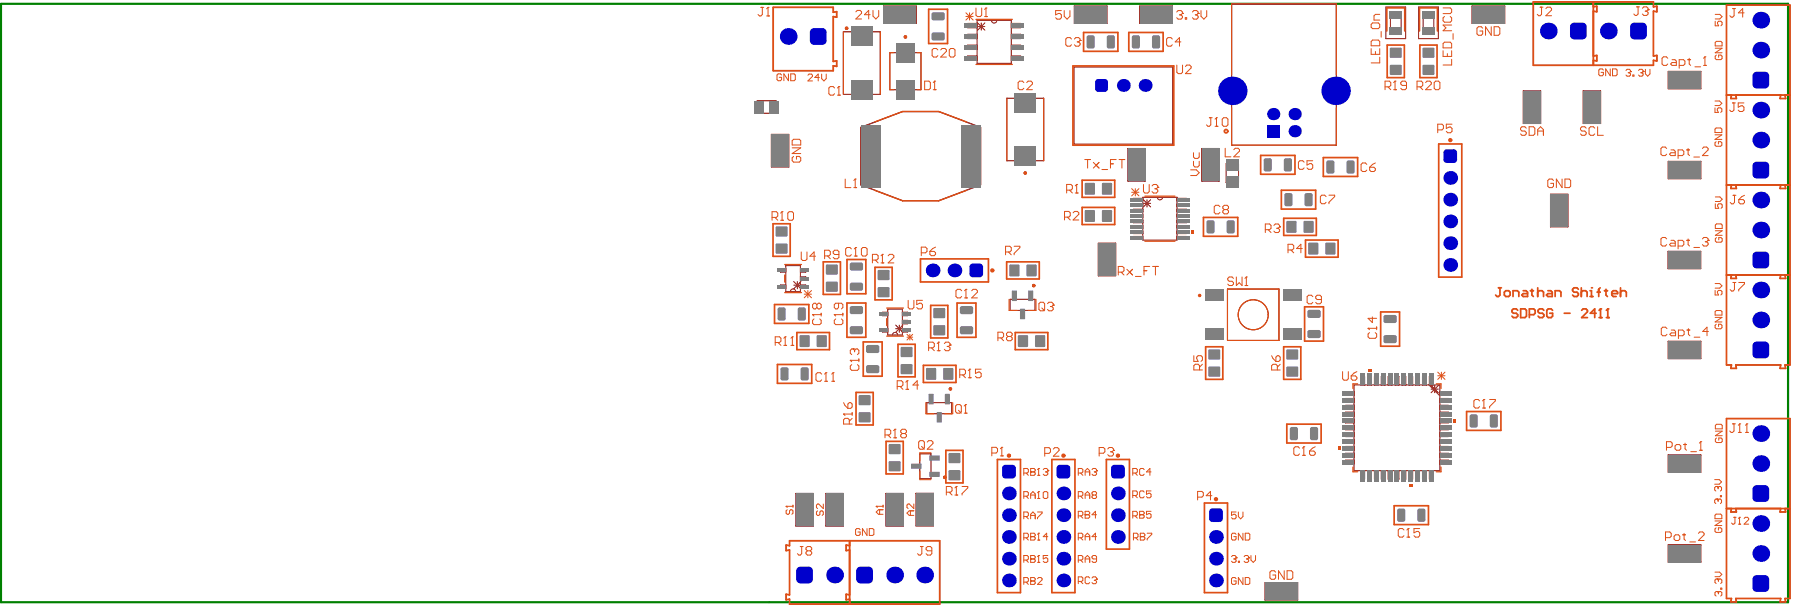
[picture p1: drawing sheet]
<svg xmlns="http://www.w3.org/2000/svg" width="696mm" height="236mm" viewBox="0 0 696 236" stroke-linecap="round" stroke-linejoin="round" font-family="sans-serif">
<path d="M.4 1.5h693.3v231.9h-693.3z" fill="none" stroke="#008000" stroke-width=".84"/>
<g fill="none" stroke="#800000" stroke-width=".39">
<path d="M300 2.8h23.3v2l1.3-.3v2.2l-1.3-.3v17.4l1.3-.2v2.1l-1.3-.2v1.9h-23.3zM379.1 7.9h13.3v16.6h-13.3zM379.1 9.1h-3.7v1.7h3.7M379.1 13.3h-3.7v1.7h3.7M379.1 17.5h-3.7v1.7h3.7M379.3 8.9l2.8 2.8M379.3 10.3h2.8M380.7 8.9v2.8M382.1 8.9l-2.8 2.8M384.7 7.9a1.01 1.01 0 0 0 1 1 1.01 1.01 0 0 0 1-1M392.4 9.1h3.6v1.7h-3.6M392.4 13.3h3.6v1.7h-3.6"/>
<path d="M392.4 17.5h3.6v1.7h-3.6M537.7 2.7h7.7v12.3h-7.7zM539.4 5.5h4.2v6.7h-4.2zM542.2 5.5l1.4 1.4M550.4 2.7h7.6v12.3h-7.6zM552.1 5.5h4.2v6.7h-4.2zM554.9 5.5l1.4 1.4M594.9 .7h46.6v2l1.3-.3v2.2l-1.3-.3v17.4l1.3-.2v2.1l-1.3-.2v1.9h-46.6zM618.2 .7v24.6M618.2 2.7l1.3-.3v2.2l-1.3-.3M669.8 2h24.7v139.5h-2l.3 1.3h-2.2l.3-1.3h-17.5l.3 1.3h-2.2l.3-1.3h-2zM293.8 39.1h7.3v4.8h-7.3z"/>
<path d="M379.1 21.7h-3.7v1.7h3.7M392.4 21.7h3.6v1.7h-3.6M416.7 26h38.3v29.9h-38.3zM618.2 21.7l1.3-.2v2.1l-1.3-.2M669.8 36.9h24.7M671.8 36.9l-.3 1.3h2.2l-.3-1.3M690.9 36.9l-.3 1.3h2.2l-.3-1.3M443.4 76.5h13.3v16.6h-13.3zM443.4 76.9h-3.7v1h3.7M443.4 79h-3.7v1h3.7M443.6 77.4l2.8 2.8M443.6 78.8h2.8"/>
<path d="M445 77.4v2.8M446.4 77.4l-2.8 2.8M449 76.5a1.01 1.01 0 0 0 1 1 1.01 1.01 0 0 0 1-1M456.7 76.9h3.6v1h-3.6M456.7 79h3.6v1h-3.6M475.7 63.5h4.8v7.3h-4.8zM669.8 71.7h24.7M671.8 71.7l-.3 1.4h2.2l-.3-1.4M690.9 71.7l-.3 1.4h2.2l-.3-1.4M443.4 81.1h-3.7v1h3.7M443.4 83.2h-3.7v1h3.7M443.4 85.3h-3.7v1h3.7"/>
<path d="M443.4 87.4h-3.7v1h3.7M443.4 89.5h-3.7v1h3.7M443.4 91.6h-3.7v1.1h3.7M456.7 81.1h3.6v1h-3.6M456.7 83.2h3.6v1h-3.6M456.7 85.3h3.6v1h-3.6M456.7 87.4h3.6v1h-3.6M456.7 89.5h3.6v1h-3.6M456.7 91.6h3.6v1.1h-3.6M304.9 102.9h5.6v10.1h-5.6zM304.9 110.4h-2.1v1.4h2.1M304.9 104.1h-2.1v1.4h2.1"/>
<path d="M306.7 113a1.01 1.01 0 0 1 1-1 1.01 1.01 0 0 1 1 1M307.9 109.1l2.8 2.8M307.9 110.5h2.8M309.3 109.1v2.8M310.5 110.4h2.1v1.4h-2.1M310.5 104.1h2.1v1.4h-2.1M310.5 107.3h2.1v1.3h-2.1M310.7 109.1l-2.8 2.8M344.4 119.8h5.7v10.1h-5.7zM669.8 106.6h24.7M671.8 106.6l-.3 1.3h2.2l-.3-1.3M690.9 106.6l-.3 1.3h2.2l-.3-1.3"/>
<path d="M344.4 127.3h-2v1.4h2M344.4 121h-2v1.4h2M346.3 129.9a1.01 1.01 0 0 1 1-1 1.01 1.01 0 0 1 1 1M347.5 126l2.8 2.8M347.5 127.4h2.8M348.9 126v2.8M350.1 127.3h2.1v1.4h-2.1M350.1 121h2.1v1.4h-2.1M350.1 124.2h2.1v1.3h-2.1M350.3 126l-2.8 2.8M525.3 149.2h33.3v33.2h-33.3zM525.3 151.8h-3.3v1.5h3.3"/>
<path d="M525.3 154.4h-3.3v1.6h3.3M525.3 157.1h-3.3v1.5h3.3M525.3 159.7h-3.3v1.6h3.3M527.9 149.2v-3.3h1.5v3.3M530.6 149.2v-3.3h1.5v3.3M533.2 149.2v-3.3h1.6v3.3M535.9 149.2v-3.3h1.5v3.3M538.6 149.2v-3.3h1.5v3.3M541.2 149.2v-3.3h1.6v3.3M543.9 149.2v-3.3h1.5v3.3M546.6 149.2v-3.3h1.5v3.3M549.2 149.2v-3.3h1.5v3.3"/>
<path d="M551.9 149.2v-3.3h1.5v3.3M554.4 149.2l4.2 4.2M554.5 149.2v-3.3h1.6v3.3M555.2 149.4l2.8 2.8M555.2 150.8h2.8M556.6 149.4v2.8M558 149.4l-2.8 2.8M558.6 159.7h3.3v1.6h-3.3M558.6 157.1h3.3v1.5h-3.3M558.6 154.4h3.3v1.6h-3.3M558.6 151.8h3.3v1.5h-3.3M525.3 178.3h-3.3v1.6h3.3"/>
<path d="M525.3 162.4h-3.3v1.5h3.3M525.3 165.1h-3.3v1.5h3.3M525.3 167.7h-3.3v1.5h3.3M525.3 170.4h-3.3v1.5h3.3M525.3 173h-3.3v1.5h3.3M525.3 175.7h-3.3v1.5h3.3M558.6 178.3h3.3v1.6h-3.3M558.6 175.7h3.3v1.5h-3.3M558.6 173h3.3v1.5h-3.3M558.6 170.4h3.3v1.5h-3.3M558.6 167.7h3.3v1.5h-3.3M558.6 165.1h3.3v1.5h-3.3"/>
<path d="M558.6 162.4h3.3v1.5h-3.3M669.8 162.2h24.7v69.8h-2l.3 1.3h-2.2l.3-1.3h-17.5l.3 1.3h-2.2l.3-1.3h-2zM527.9 182.4v3.3h1.5v-3.3M530.6 182.4v3.3h1.5v-3.3M533.2 182.4v3.3h1.6v-3.3M535.9 182.4v3.3h1.5v-3.3M538.6 182.4v3.3h1.5v-3.3M541.2 182.4v3.3h1.6v-3.3M543.9 182.4v3.3h1.5v-3.3M546.6 182.4v3.3h1.5v-3.3M549.2 182.4v3.3h1.5v-3.3M551.9 182.4v3.3h1.5v-3.3"/>
<path d="M554.5 182.4v3.3h1.6v-3.3M669.8 197.1h24.7M671.8 197.1l-.3 1.3h2.2l-.3-1.3M690.9 197.1l-.3 1.3h2.2l-.3-1.3M306.3 209.6h58.3v24.6h-58.3v-2l-1.3 .3v-2.2l1.3 .3v-17.4l-1.3 .2v-2.1l1.3 .2zM329.6 211.5l-1.3-.2v2.1l1.3-.2M329.6 209.6v24.6M329.6 230.6l-1.3-.3v2.2l1.3-.3"/>
</g>
<g fill="none" stroke="#800000" stroke-width=".42">
<path d="M327.2 12.3h14.3v24.3h-14.3zM342.8 2.3h12.7v6.8h-12.7zM416.8 2.3h12.7v6.8h-12.7zM442.2 2.3h12.7v6.8h-12.7zM477.8 1.5h40.7v54.8h-40.7zM571.1 2.3h12.7v6.8h-12.7zM345.2 20.4h12.1v14.4h-12.1zM390.6 38.1h14.3v24.2h-14.3zM591 35.2h6.8v12.7h-6.8zM614.2 35.2h6.8v12.7h-6.8zM647.2 27.7h12.7v6.7h-12.7zM299.3 52.1h6.7v12.6h-6.7z"/>
<path d="M437.6 57.6h6.7v12.6h-6.7zM466.3 57.6h6.7v12.6h-6.7zM601.6 75.3h6.7v12.6h-6.7zM647.2 62.5h12.7v6.8h-12.7zM426.1 94.3h6.8v12.6h-6.8zM647.2 97.4h12.7v6.7h-12.7zM391.9 116h9.6v4.3h-9.6zM476.2 112h20v20h-20zM647.2 132.3h12.7v6.7h-12.7zM359.6 156h9.6v4.4h-9.6zM356.9 175.9h4.3v9.6h-4.3zM647.2 176.3h12.7v6.7h-12.7z"/>
<path d="M308.8 191.2h6.7v12.7h-6.7zM320.4 191.2h6.8v12.7h-6.8zM343.7 191.2h6.8v12.7h-6.8zM355.4 191.2h6.7v12.7h-6.7zM647.2 211.2h12.7v6.7h-12.7zM490.8 225.8h12.7v6.8h-12.7z"/>
<circle cx="486.2" cy="122" r="5.8"/>
</g>
<path d="M333.9 49.4l16.3-6.2h14l16.3 6.2v22.3l-16.3 6.1h-14l-16.3-6.1z" fill="none" stroke="#800000" stroke-width=".51"/>
<g fill="none" stroke="#800000" stroke-width=".66">
<circle cx="328.5" cy="11" r=".33"/>
<circle cx="351.3" cy="14.3" r=".33"/>
<circle cx="397.8" cy="67.1" r=".33"/>
<circle cx="401" cy="110.7" r=".33"/>
<circle cx="368.7" cy="150.7" r=".33"/>
<circle cx="366.5" cy="185" r=".33"/>
</g>
<circle cx="494" cy="50.9" r=".66" fill="none" stroke="#800000" stroke-width="1.3"/>
<g fill="#de4f16">
<path d="M564 162.5h.8v1.3h-.8z"/>
<path d="M546.7 187.7h1.3v.9h-1.3z"/>
<path d="M519.2 173.2h.8v1.2h-.8z"/>
<path d="M530.7 143h1.3v.9h-1.3z"/>
<path d="M462.4 89.4h.8v1.3h-.8z"/>
</g>
<g fill="none" stroke="#de4f16" stroke-width=".66">
<path d="M300 2.8h23.3v2l1.3-.3v2.2l-1.3-.3v17.4l1.3-.2v2.1l-1.3-.2v1.9h-23.3zM360.3 3.6h7.3v13.3h-7.3zM420.4 12.6h13.3v7.3h-13.3zM437.9 12.6h13.4v7.3h-13.4zM538 12v-9h7v9M538.2 17.5h6.7v12.6h-6.7zM550.7 12v-9h7v9M550.9 17.5h6.6v12.6h-6.6zM594.9 .7h46.6v2l1.3-.3v2.2l-1.3-.3v17.4l1.3-.2v2.1l-1.3-.2v1.9h-46.6zM618.2 .7v24.6M618.2 2.7l1.3-.3v2.2l-1.3-.3M669.8 2h24.7v139.5h-2l.3 1.3h-2.2l.3-1.3h-17.5l.3 1.3h-2.2l.3-1.3h-2z"/>
<path d="M416.3 25.6h39.1v30.7h-39.1zM618.2 21.7l1.3-.2v2.1l-1.3-.2M669.8 36.9h24.7M671.8 36.9l-.3 1.3h2.2l-.3-1.3M690.9 36.9l-.3 1.3h2.2l-.3-1.3M558.2 55.8h8.9v51.6h-8.9zM419.8 69.8h12.7v6.7h-12.7zM489.1 60.2h13.3v7.3h-13.3zM497.1 73.7h13.4v7.3h-13.4zM513.4 61.1h13.3v7.3h-13.3zM669.8 71.7h24.7M671.8 71.7l-.3 1.4h2.2l-.3-1.4"/>
<path d="M690.9 71.7l-.3 1.4h2.2l-.3-1.4M299.9 86.7h6.7v12.7h-6.7zM419.8 80.4h12.7v6.6h-12.7zM466.9 84.3h13.3v7.3h-13.3zM498.1 84.6h12.6v6.6h-12.6zM506.5 93h12.7v6.7h-12.7zM300.5 118h13.3v7.3h-13.3zM319.4 101.5h6.7v12.6h-6.7zM328.6 117.4h7.3v13.3h-7.3zM328.6 100.6h7.3v13.3h-7.3zM339.5 103.6h6.6v12.6h-6.6zM357.1 100.3h26.4v9h-26.4z"/>
<path d="M361.1 118.4h6.6v12.6h-6.6zM371.3 117.5h7.3v13.2h-7.3zM390.6 101.5h12.6v6.6h-12.6zM506.2 118.9h7.3v13.3h-7.3zM669.8 106.6h24.7M671.8 106.6l-.3 1.3h2.2l-.3-1.3M690.9 106.6l-.3 1.3h2.2l-.3-1.3M309.2 128.9h12.6v6.6h-12.6zM334.9 132.5h7.3v13.3h-7.3zM348.4 133.4h6.7v12.7h-6.7zM393.9 128.9h12.6v6.6h-12.6zM467.8 134.4h6.6v12.6h-6.6z"/>
<path d="M498 134.4h6.7v12.6h-6.7zM535.7 120.9h7.3v13.3h-7.3zM301.6 141.3h13.3v7.3h-13.3zM332.1 152.1h6.7v12.6h-6.7zM358.3 141.6h12.6v6.6h-12.6zM569 159.5h13.3v7.3h-13.3zM343.8 171.1h6.6v12.6h-6.6zM367 174.6h6.6v12.6h-6.6zM387 178.1h8.9v51.6h-8.9zM408.1 178.1h9v51.6h-9zM429.2 178.1h9v34.7h-9zM499.2 164.4h13.4v7.3h-13.4z"/>
<path d="M669.8 162.2h24.7v69.8h-2l.3 1.3h-2.2l.3-1.3h-17.5l.3 1.3h-2.2l.3-1.3h-2zM467.3 195h8.9v34.7h-8.9zM540.9 196h13.3v7.3h-13.3zM669.8 197.1h24.7M671.8 197.1l-.3 1.3h2.2l-.3-1.3M690.9 197.1l-.3 1.3h2.2l-.3-1.3M306.3 209.6h58.3v24.6h-58.3v-2l-1.3 .3v-2.2l1.3 .3v-17.4l-1.3 .2v-2.1l1.3 .2zM329.6 211.5l-1.3-.2v2.1l1.3-.2M329.6 209.6v24.6M329.6 230.6l-1.3-.3v2.2l1.3-.3"/>
</g>
<g fill="none" stroke="#de4f16" stroke-width=".42">
<path d="M327.2 12.3v24.3M341.5 12.3v24.3M346.7 20.4h-1.5v14.4h1.5M355.9 20.4h1.4v14.4h-1.4M390.6 38.1v24.2M404.9 38.1v24.2M477.8 28.9v-27.4h40.7v27.4M477.8 41.8v14.5h40.7v-14.5M391.5 116v4.3h3.2M401.9 116v4.3h-3.1M476.2 112h20v20h-20zM359.2 156v4.4h3.1"/>
<path d="M369.6 156v4.4h-3.1M361.2 175.5h-4.3v3.1M356.9 182.8v3.1h4.3"/>
</g>
<g fill="none" stroke="#de4f16" stroke-width=".51">
<path d="M378.7 7.5h14.1M378.7 25h14.1M339.4 47.3l10.8-4.1h14l10.8 4.1M339.4 73.8l10.8 4h14l10.8-4M444.2 76h11.7M444.2 93.5h11.7M304.5 102.5h6.5M304.5 106.6v2.7M304.5 113.4h6.5M344 119.4h6.5M344 123.5v2.7M344 130.3h6.5"/>
<path d="M526.7 148.8h-1.8v1.8M557.3 148.8h1.8v1.8M524.9 181v1.9h1.8M559.1 181v1.9h-1.8"/>
</g>
<g fill="none" stroke="#de4f16" stroke-width=".39">
<path d="M397.2 183.3h1.3l.5-.4v-.9l-.5-.4h-1.3v2.6M397.2 192.3h1.3l.5-.4v-.9l-.5-.5h-1.3v2.7M398.1 192.3l.9 .9M398.1 183.3l.9 .9M399.9 182.9h.1M399.9 181.6h1.3l.4 .4v.5l-.4 .4 .4 .4v.5l-.4 .4h-1.3zM399.9 182.9h1.3M399.9 191.9h1.7M399.9 193.2v-1.8l.9-.9 .8 .9v1.8M399.9 199.8h1.7M402.5 198.4h1.8v.5l-1.8 1.8v.4M402.5 184.2h.9"/>
<path d="M402.5 193.2h.9M403 190.5h.1M403 181.6h.1M403 181.6v2.6M403 190.5v2.7M403 190.5l-.5 .5M403 181.6l-.5 .4M404.7 182l.5-.4h.9l.4 .4v.5M404.7 191l.5-.5h.9l.4 .5v1.8l-.4 .4h-.9l-.5-.4zM405.6 182.9h.5M406.1 182.9l.4 .4v.5l-.4 .4h-.9l-.5-.4M406.5 182.5h.1"/>
<path d="M406.5 182.5l-.4 .4M418.3 199.9h1.4l.4-.4v-.9l-.4-.4h-1.4v2.6M418.3 183.3h1.4l.4-.4v-.9l-.4-.4h-1.4v2.6M418.3 192.3h1.4l.4-.4v-.9l-.4-.5h-1.4v2.7M419.2 199.9l.9 .9M419.2 192.3l.9 .9M419.2 183.3l.9 .9M421 199.5h.1M421 198.2h1.3l.5 .4v.5l-.5 .4 .5 .4v.5l-.5 .4h-1.3zM421 184.2v-1.7l.9-.9 .9 .9v1.7M421 199.5h1.3M421 182.9h1.8"/>
<path d="M421 193.2v-1.8l.9-.9 .9 .9v1.8M421 191.9h1.8M423.7 182l.4-.4h.9l.4 .4v.5M424.1 191.9l-.4-.5v-.4l.4-.5h.9l.4 .5v.4l-.4 .5M424.1 191.9l-.4 .4v.5l.4 .4h.9l.4-.4v-.5l-.4-.4M424.1 191.9h.9M424.6 182.9h.4M425 182.9l.4 .4v.5l-.4 .4h-.9l-.4-.4M425.4 182.5h.1M425.4 199.5h-1.7l1.3-1.3v2.6M425.4 182.5l-.4 .4M439.5 183.3h1.3l.5-.4v-.9l-.5-.4h-1.3v2.6"/>
<path d="M439.5 192.1h1.3l.5-.5v-.9l-.5-.4h-1.3v2.6M439.5 199.9h1.3l.5-.4v-.9l-.5-.4h-1.3v2.6M440.4 199.9l.9 .9M440.4 192.1l.9 .8M440.4 183.3l.9 .9M442.1 199.5h.1M442.1 198.2h1.4l.4 .4v.5l-.4 .4 .4 .4v.5l-.4 .4h-1.4zM442.1 199.5h1.4M443.9 182l-.4-.4h-.9l-.5 .4v1.8l.5 .4h.9l.4-.4M443.9 190.7l-.4-.4h-.9l-.5 .4v1.8l.5 .4h.9l.4-.4M446.6 198.2h-1.8v1.3l1.3-.4 .5 .4v.9l-.5 .4h-.8l-.5-.4M446.6 190.3h-1.8v1.3l.9-.4h.4l.5 .4v.9l-.5 .4h-.8l-.5-.4"/>
<path d="M446.6 182.9h-1.8l1.3-1.3v2.6M479.6 198.4h-1.8v1.4l.9-.5h.4l.5 .5v.9l-.5 .4h-.9l-.4-.4M480.5 198.4v1.8l.8 .9 .9-.9v-1.8M333.7 205.3l-.4-.4h-.9l-.5 .4v1.8l.5 .4h.9l.4-.4v-.9h-.9M336.4 204.9v2.6l-1.8-2.6v2.6M337.3 204.9h1.3l.4 .4v1.8l-.4 .4h-1.3zM397.2 208.4h1.3l.5-.4v-.9l-.5-.4h-1.3v2.6M397.2 217.1h1.3l.5-.5v-.8l-.5-.5h-1.3v2.7M397.2 200.2h1.3l.5-.4v-.9l-.5-.5h-1.3v2.7M398.1 200.2l.9 .9M398.1 217.1l.9 .9M398.1 208.4l.9 .9"/>
<path d="M399.9 216.6h.1M399.9 208h.1M399.9 206.7h1.3l.4 .4v.5l-.4 .4 .4 .4v.5l-.4 .4h-1.3zM399.9 208h1.3M399.9 215.3h1.3l.4 .5v.4l-.4 .4 .4 .5v.4l-.4 .5h-1.3zM399.9 216.6h1.3M399.9 201.1v-1.8l.9-.9 .8 .9v1.8M402.5 209.3h.9M402.5 218h.9M403 215.3h.1M403 206.7h.1M403 206.7v2.6"/>
<path d="M403 215.3v2.7M403 215.3l-.5 .5M403 206.7l-.5 .4M406.5 208h-1.8l1.4-1.3v2.6M406.5 215.3h-1.8v1.3l.9-.4h.5l.4 .4v.9l-.4 .5h-.9l-.5-.5M418.3 208.4h1.4l.4-.4v-.9l-.4-.4h-1.4v2.6M418.3 217.1h1.4l.4-.5v-.8l-.4-.5h-1.4v2.7M419.2 217.1l.9 .9M419.2 208.4l.9 .9M421 208h1.8M421 216.6h1.8M421 209.3v-1.7l.9-.9 .9 .9v1.7"/>
<path d="M421 218v-1.8l.9-.9 .9 .9v1.8M425.4 208h-1.7l1.3-1.3v2.6M425.4 216.6h-1.3l-.4-.4v-.4l.4-.5h.9l.4 .5v1.7l-.4 .5h-.9l-.4-.5M439.7 208.4h1.4l.4-.4v-.9l-.4-.4h-1.4v2.6M440.6 208.4l.9 .9M442.4 208h.1M442.4 206.7h1.3l.5 .4v.5l-.5 .4 .5 .4v.5l-.5 .4h-1.3zM442.4 208h1.3M445.1 206.7h1.7v.4l-1.7 1.8v.4M477.8 215.8l.4-.5h.9l.5 .5v.4M478.7 216.6h.4M479.1 216.6l.5 .5v.4l-.5 .5h-.9l-.4-.5"/>
<path d="M479.6 216.2h.1M479.6 207.1l-.5-.4h-.9l-.4 .4v1.8l.4 .4h.9l.5-.4v-.9h-.9M479.6 216.2l-.5 .4M480.5 217.5h.4v.5h-.4zM482.2 206.7v2.6l-1.7-2.6v2.6M482.7 215.8l.4-.5h.9l.5 .5v.4M483.1 206.7h1.4l.4 .4v1.8l-.4 .4h-1.4zM483.6 216.6h.4M484 216.6l.5 .5v.4l-.5 .5h-.9l-.4-.5M484.5 216.2h.1M484.5 216.2l-.5 .4M485.3 215.3v1.8l.9 .9 .9-.9v-1.8"/>
<path d="M397.2 225.6h1.3l.5-.4v-.9l-.5-.4h-1.3v2.6M398.1 225.6l.9 .9M399.9 225.2h.1M399.9 223.9h1.3l.4 .4v.4l-.4 .5 .4 .4v.5l-.4 .4h-1.3zM399.9 225.2h1.3M402.5 224.3l.5-.4h.9l.4 .4v.4l-1.8 1.8h1.8M418.3 225.4h1.4l.4-.5v-.9l-.4-.4h-1.4v2.6M419.2 225.4l.9 .8M422.8 224l-.5-.4h-.8l-.5 .4v1.8l.5 .4h.8l.5-.4M423.7 224l.4-.4h.9l.4 .4v.5M424.6 224.9h.4M425 224.9l.4 .5v.4l-.4 .4h-.9l-.4-.4"/>
<path d="M425.4 224.5h.1M425.4 224.5l-.4 .4M479.6 224.3l-.5-.4h-.9l-.4 .4v1.8l.4 .4h.9l.5-.4v-.9h-.9M482.2 223.9v2.6l-1.7-2.6v2.6M483.1 223.9h1.4l.4 .4v1.8l-.4 .4h-1.4z"/>
</g>
<g fill="none" stroke="#de4f16" stroke-width=".68">
<path d="M581.4 111.6h1.1M581.9 111.6v2.8l-.5 .5h-.6l-.5-.5M583.6 113.2l.6-.5h1.1l.6 .5v1.2l-.6 .5h-1.1l-.6-.5zM587 114.9v-2.2h1.7l.6 .5v1.7M591 112.7h1.1l.6 .5v1.7h-1.7l-.6-.5 .6-.6h1.7M593.8 112.7h1.1M594.3 112.1v2.3l.6 .5M596.6 113.2l.6-.5h1.1l.6 .5v1.7M596.6 111.6v3.3M600.5 112.7h1.2l.5 .5v1.7h-1.7l-.5-.5 .5-.6h1.7M603.4 114.9v-2.2h1.7l.5 .5v1.7M612.4 112.1l-.6-.5h-1.1l-.6 .5v.6l.6 .5h1.1l.6 .6v.6l-.6 .5h-1.1l-.6-.5"/>
<path d="M613.5 113.2l.6-.5h1.1l.6 .5v1.7M613.5 111.6v3.3M616.9 114.9h1.1M616.9 112.7h.6v2.2"/>
</g>
<circle cx="617.5" cy="111.6" r=".34" fill="#de4f16"/>
<g fill="none" stroke="#de4f16" stroke-width=".68">
<path d="M590 119.7h1.7l.5 .6v2.2l-.5 .6h-1.7zM619.7 113.2h1.1M620.8 111.6l-.5 .5v2.8M621 119.7v3.4M622.5 112.7h1.1M623.1 112.1v2.3l.5 .5M625.3 113.8h2.3v-.6l-.6-.5h-1.1l-.6 .5v1.2l.6 .5h1.1M628.7 113.2l.6-.5h1.1l.6 .5v1.7M628.7 111.6v3.3M588.8 120.3l-.5-.6h-1.1l-.6 .6v.5l.6 .6h1.1l.5 .6v.5l-.5 .6h-1.1l-.6-.6M593.4 122h1.6l.6-.6v-1.1l-.6-.6h-1.6v3.4M599 120.3l-.6-.6h-1.1l-.6 .6v.5l.6 .6h1.1l.6 .6v.5l-.6 .6h-1.1l-.6-.6"/>
<path d="M602.4 120.3l-.6-.6h-1.1l-.6 .6v2.2l.6 .6h1.1l.6-.6v-1.1h-1.2M606.9 121.4h2.2M613.6 120.3l.6-.6h1.1l.6 .6v.5l-2.3 2.3h2.3M619.3 121.4h-2.3l1.7-1.7v3.4M620.4 123.1h1.1"/>
</g>
<circle cx="621" cy="119.7" r=".34" fill="#de4f16"/>
<path d="M621 119.7l-.6 .6M623.8 119.7v3.4M623.2 123.1h1.1" fill="none" stroke="#de4f16" stroke-width=".68"/>
<circle cx="623.8" cy="119.7" r=".34" fill="#de4f16"/>
<path d="M623.8 119.7l-.6 .6" fill="none" stroke="#de4f16" stroke-width=".68"/>
<g fill="none" stroke="#de4f16" stroke-width=".39">
<path d="M363.9 19.3l-.6-.5h-1.1l-.6 .5v2.3l.6 .5h1.1l.6-.5M365 19.3l.5-.5h1.1l.6 .5v.6l-2.2 2.2h2.2M368.3 19.3l.6-.5h1.1l.5 .5v2.3l-.5 .5h-1.1l-.6-.5zM374.7 5l2.9 2.8M374.7 6.4h2.9M376.2 5v2.8M377.6 5l-2.9 2.8M665.5 8.2v1.8h1.3l-.5-.9v-.4l.5-.5h.9l.4 .5v.9l-.4 .4M665.5 16.5l.4-.5h1.8l.4 .5v1.3h-2.6zM665.5 18.7h2.6l-2.6 1.8h2.6M665.5 5.6h1.7l.9 .9-.9 .8h-1.7M303.2 29.1l-.4-.5h-.9l-.4 .5v1.7l.4 .5h.9l.4-.5v-.8h-.9"/>
<path d="M305.9 28.6v2.7l-1.8-2.7v2.7M306.8 28.6h1.3l.5 .5v1.7l-.5 .5h-1.3zM313.5 29.2l.4-.5h.9l.4 .5v.4l-1.7 1.8h1.7M317.9 30h-1.8l1.3-1.3v2.7M318.8 28.7v1.8l.9 .9 .9-.9v-1.8M622.1 27.2l-.5-.5h-.9l-.4 .5v1.7l.4 .5h.9l.5-.5v-.9h-.9M624.7 26.7v2.7l-1.7-2.7v2.7M625.6 26.7h1.4l.4 .5v1.7l-.4 .5h-1.4zM630.8 27.3l.5-.4h.9l.4 .4v.5M631.7 28.2h.5M632.2 28.2l.4 .4v.5l-.4 .4h-.9l-.5-.4M632.6 27.8h.1"/>
<path d="M632.6 27.8l-.4 .4M633.5 29.1h.4v.4h-.4zM635.7 27.3l.5-.4h.8l.5 .4v.5M636.6 28.2h.4M637 28.2l.5 .4v.5l-.5 .4h-.8l-.5-.4M637.5 27.8h.1M637.5 27.8l-.5 .4M638.4 26.9v1.7l.9 .9 .9-.9v-1.7M665.4 39.1h1.8l.8 .9-.8 .9h-1.8M665.9 21.3l-.4 .5v.9l.4 .4h1.8l.4-.4v-.9l-.4-.5h-.9v.9M475.4 57.5v3.3h2.2M478.7 58l.5-.5h1.1l.6 .5v.6l-2.2 2.2h2.2"/>
<path d="M665.4 41.8v1.8h1.3l-.4-.9v-.5l.4-.4h.9l.4 .4v.9l-.4 .5M665.4 50l.4-.4h1.8l.4 .4v1.4h-2.6zM665.4 52.3h2.6l-2.6 1.7h2.6M665.8 54.9l-.4 .5v.8l.4 .5h1.8l.4-.5v-.8l-.4-.5h-.9v.9M439.1 73.1l2.8 2.8M439.1 74.5h2.8M440.5 73.1v2.8M441.9 73.1l-2.8 2.8M665.5 79v1.8h1.3l-.4-.9v-.5l.4-.4h.9l.5 .4v.9l-.5 .5M665.5 76.3h1.8l.9 .9-.9 .9h-1.8M665.5 87.2l.5-.4h1.7l.5 .4v1.4h-2.7zM665.5 89.4h2.7l-2.7 1.8h2.7"/>
<path d="M666 92.1l-.5 .4v.9l.5 .5h1.7l.5-.5v-.9l-.5-.4h-.9v.9M312 112.6l2.8 2.8M312 114h2.8M313.4 112.6v2.8M314.8 112.6l-2.8 2.8M665.4 112.6v1.7h1.4l-.5-1.3 .5-.4h.8l.5 .4v.9l-.5 .4M665.4 109.9h1.8l.9 .9-.9 .9h-1.8M323.7 122h3.3M324.2 123.6l-.5 .6v1.1l.5 .5h2.3l.5-.5v-1.1l-.5-.6M327 121.4v1.1M351.9 129.6l2.2 2.2M351.9 130.7h2.2"/>
<path d="M353 129.6v2.2M354.1 129.6l-2.2 2.2M665.4 120.8l.5-.4h1.7l.5 .4v1.3h-2.7zM665.4 123h2.7l-2.7 1.8h2.7M665.9 125.7l-.5 .4v.9l.5 .4h1.7l.5-.4v-.9l-.5-.4h-.8v.9M557.8 144.2l2.8 2.9M557.8 145.6h2.8M559.2 144.2v2.9M560.6 144.2l-2.8 2.9M665.5 164.9l.5-.5h1.7l.5 .5v1.3h-2.7zM665.5 167.1h2.7l-2.7 1.8h2.7M666 169.8l-.5 .4v.9l.5 .4h1.7l.5-.4v-.9l-.5-.4h-.8v.8"/>
<path d="M665.3 185.9h1.7l.9 .9-.9 .9h-1.7M665.4 199.7l.4-.4h1.8l.4 .4v1.3h-2.6zM666.1 193.4h.1M666.1 188.6h.1M666.1 193.4h-.4l-.4 .5v.9l.4 .4M666.1 188.6h-.4l-.4 .4v.9l.4 .4M666.1 193.4l.5 .5M666.1 188.6l.5 .4M666.6 193.9l.4-.5h.5l.4 .5v.9l-.4 .4M666.6 189v.4M666.6 193.9v.4M666.6 189l.4-.4h.5l.4 .4v.9l-.4 .4"/>
<path d="M667.5 192.1h.4v.4h-.4zM357.1 211.8h1.1M357.6 211.8v2.8l-.5 .6h-.6l-.5-.6M361.5 213.5h-1.6l-.6-.6v-.5l.6-.6h1.1l.5 .6v2.2l-.5 .6h-1.1l-.6-.6M665.4 201.9h2.6l-2.6 1.8h2.6M665.8 204.6l-.4 .4v.9l.4 .4h1.8l.4-.4v-.9l-.4-.4h-.9v.9M665.4 221.7h1.7l.9 .9-.9 .9h-1.7M666.3 229.3h.1M666.3 224.4h.1M666.3 224.4h-.5l-.4 .4v.9l.4 .5M666.3 229.3h-.5l-.4 .4v.9l.4 .4M666.3 229.3l.4 .4"/>
<path d="M666.3 224.4l.4 .4M666.7 224.8v.5M666.7 229.7v.5M666.7 229.7l.4-.4h.5l.4 .4v.9l-.4 .4M666.7 224.8l.4-.4h.5l.4 .4v.9l-.4 .5M667.6 227.9h.4v.5h-.4z"/>
</g>
<circle cx="323.7" cy="122" r=".17" fill="#de4f16"/>
<path d="M325.3 117.5v1.7l-.5 .5h-.6l-.5-.5v-1.1l.5-.6h2.3l.5 .6v1.1l-.5 .5M315.3 122h3.3M315.8 123.6l-.5 .6v1.1l.5 .5h2.2l.6-.5v-1.1l-.6-.6M318.6 121.4v1.1M323.7 122l.5 .5" fill="none" stroke="#de4f16" stroke-width=".39"/>
<circle cx="315.3" cy="122" r=".17" fill="#de4f16"/>
<path d="M323.8 34.1l-.6-.5h-1.1l-.5 .5v2.2l.5 .6h1.1l.6-.6M324.9 36.9h1.1M325.5 33.6v3.3M316.9 118.1l-.5-.6h-.6l-.5 .6v1.1l.5 .5h.6l.5-.5M316.9 118.1l.6-.6h.5l.6 .6v1.1l-.6 .5h-.5l-.6-.5M316.9 118.1v1.1M315.3 122l.5 .5" fill="none" stroke="#de4f16" stroke-width=".39"/>
<circle cx="325.5" cy="33.6" r=".17" fill="#de4f16"/>
<path d="M325.5 33.6l-.6 .5M426.4 175.7h1.7l.6-.6v-1.1l-.6-.5h-1.7v3.3M429.8 174l.5-.5h1.1l.6 .5v.6M464.6 192.7h1.7l.6-.6v-1.1l-.6-.5h-1.7v3.3M470.2 192.1h-2.2l1.6-1.6v3.3" fill="none" stroke="#de4f16" stroke-width=".39"/>
<circle cx="432" cy="174.6" r=".17" fill="#de4f16"/>
<g fill="none" stroke="#de4f16" stroke-width=".39">
<path d="M532 9.4l.5-.5h2.2l.6 .5v1.1l-.6 .6h-2.2l-.5-.6zM532 16.1l.5-.6h2.2l.6 .6v1.6h-3.3zM532 18.8v2.3h3.3v-2.3M533.6 20v1.1M535.3 5.6h-1.7l-.5 .5v1.7h2.2M535.9 12.2v2.2M559.9 3.1h2.8l.5 .5v1.1l-.5 .6h-2.8M559.9 16.9l.5-.6h2.3l.5 .6v1.7h-3.3zM559.9 19.7v2.2h3.3v-2.2M560.4 6.4l-.5 .5v1.1l.5 .6h2.3l.5-.6v-1.1l-.5-.5M563.2 9.7h-3.3l1.1 1.1-1.1 1.1h3.3M563.8 13v2.2"/>
<path d="M575.2 10.9l-.5-.5h-1.1l-.6 .5v2.2l.6 .6h1.1l.5-.6v-1.1h-1.1M578.6 10.4v3.3l-2.2-3.3v3.3M579.7 10.4h1.6l.6 .5v2.2l-.6 .6h-1.6zM535.3 22.2v2.2h-3.3M537.4 33.7h1.6l.6-.6v-1.1l-.6-.6h-1.6v3.4M538.5 33.7l1.1 1.1M540.7 34.8h1.1M541.2 31.4v3.4M549.8 33.7h1.6l.6-.6v-1.1l-.6-.6h-1.6v3.4M550.9 33.7l1.1 1.1M553.1 32l.6-.6h1.1l.5 .6v.6l-2.2 2.2h2.2M556.4 32l.6-.6h1.1l.5 .6v2.2l-.5 .6h-1.1l-.6-.6z"/>
<path d="M561.5 20.8v1.1M563.2 23v2.2h-3.3M307.3 54.5l.6-.5h2.2l.6 .5v1.7h-3.4zM307.3 57.3h3.4l-3.4 2.2h3.4M307.9 60.6l-.6 .6v1.1l.6 .5h2.2l.6-.5v-1.1l-.6-.6h-1.1v1.1M602.7 70l-.5-.6h-1.1l-.6 .6v2.2l.6 .5h1.1l.5-.5v-1.1h-1.1M606.1 69.4v3.3l-2.3-3.3v3.3M607.2 69.4h1.6l.6 .6v2.2l-.6 .5h-1.6zM430.9 175.1h.5M431.4 175.1l.6 .6v.5l-.6 .6h-1.1l-.5-.6M432 174.6l-.6 .5M339.9 196.2h.1"/>
<path d="M339.9 196.2h2.7M339.9 196.2l.5 .5M341.3 197.6v1.7M342.6 197.6h-1.8l-.9 .9 .9 .8h1.8M342.6 195.8v.9M353.2 198v1.8M354.5 198h-1.7l-.9 .9 .9 .9h1.7M354.5 195.3v1.8l-1.7-1.8h-.5l-.4 .5v.9l.4 .4M494.9 221.8l-.5-.6h-1.1l-.6 .6v2.2l.6 .5h1.1l.5-.5v-1.1h-1.1M498.2 221.2v3.3l-2.2-3.3v3.3M499.4 221.2h1.6l.6 .6v2.2l-.6 .5h-1.6z"/>
</g>
<circle cx="541.2" cy="31.4" r=".17" fill="#de4f16"/>
<path d="M541.2 31.4l-.5 .6M545.7 33.1h-1.7l-.5-.5v-.6l.5-.6h1.1l.6 .6v2.2l-.6 .6h-1.1l-.5-.6M343.4 168.6h1.6l.6-.6v-1.1l-.6-.5h-1.6v3.3M344.5 168.6l1.1 1.1M346.7 169.7h1.1M347.2 166.4v3.3" fill="none" stroke="#de4f16" stroke-width=".39"/>
<circle cx="347.2" cy="166.4" r=".17" fill="#de4f16"/>
<path d="M347.2 166.4l-.5 .5M350 168l-.5-.5v-.6l.5-.5h1.1l.6 .5v.6l-.6 .5M350 168l-.5 .6v.5l.5 .6h1.1l.6-.6v-.5l-.6-.6M350 168h1.1M367.2 190.8h1.6l.6-.6v-1.1l-.6-.5h-1.6v3.3M368.3 190.8l1.1 1.1M370.5 191.9h1.1M371 188.6v3.3" fill="none" stroke="#de4f16" stroke-width=".39"/>
<circle cx="371" cy="188.6" r=".17" fill="#de4f16"/>
<path d="M330.6 159.9v1.1M327.3 160.5h3.3M329.5 164.4v-1.7l-.5-.6h-1.2l-.5 .6v1.7h3.3M330.6 162.1l-1.1 1.2M371 188.6l-.5 .5M373.3 188.6h2.2v.5l-2.2 2.2v.6" fill="none" stroke="#de4f16" stroke-width=".39"/>
<circle cx="327.3" cy="160.5" r=".17" fill="#de4f16"/>
<path d="M327.3 156.1l.5 1.1 1.2 1.1M329 156.6l.5-.5h.6l.5 .5v1.1l-.5 .6h-1.1zM372.4 145.3h1.6l.6-.5v-1.2l-.6-.5h-1.6v3.3M373.5 145.3l1.1 1.1M375.7 146.4h1.1M376.2 143.1v3.3M327.3 160.5l.5 .5" fill="none" stroke="#de4f16" stroke-width=".39"/>
<circle cx="376.2" cy="143.1" r=".17" fill="#de4f16"/>
<g fill="none" stroke="#de4f16" stroke-width=".39">
<path d="M390.1 97.7h1.7l.6-.6v-1.1l-.6-.6h-1.7v3.4M391.2 97.7l1.2 1.1M393.5 95.4h2.2v.6l-2.2 2.2v.6M403.1 117.7l.5-.6h1.1l.6 .6v2.2l-.6 .6h-1.1l-.5-.6zM404.2 119.4l1.1 1.1M406.4 117.7l.6-.6h1.1l.5 .6v.6M387.2 131h1.6l.6-.6v-1.1l-.6-.5h-1.6v3.3M388.3 131l1.1 1.1M391 130.4l-.5-.5v-.6l.5-.5h1.2l.5 .5v.6l-.5 .5M391 130.4l-.5 .6v.5l.5 .6h1.2l.5-.6v-.5l-.5-.6M391 130.4h1.2M376.2 143.1l-.5 .5"/>
<path d="M380.7 143.1h-2.2v1.7l1.6-.6 .6 .6v1.1l-.6 .5h-1.1l-.5-.5"/>
</g>
<circle cx="408.6" cy="118.3" r=".17" fill="#de4f16"/>
<path d="M407.5 118.8h.6M408.1 118.8l.5 .6v.5l-.5 .6h-1.1l-.6-.6M408.6 118.3l-.5 .5M370.8 157.4l.5-.6h1.1l.6 .6v2.2l-.6 .5h-1.1l-.5-.5zM371.9 159l1.1 1.1M374.6 156.8v3.3M356.4 171.3l.6-.5h1.1l.5 .5v2.3l-.5 .5h-1.1l-.6-.5zM357.5 173l1.1 1.1M359.7 171.3l.6-.5h1.1l.6 .5v.6l-2.3 2.2h2.3M374.1 160.1h1.1" fill="none" stroke="#de4f16" stroke-width=".39"/>
<circle cx="374.6" cy="156.8" r=".17" fill="#de4f16"/>
<path d="M373.1 112.7l-.5-.6h-1.2l-.5 .6v2.2l.5 .6h1.2l.5-.6M374.2 115.5h1.1M374.8 112.1v3.4M374.6 156.8l-.5 .6" fill="none" stroke="#de4f16" stroke-width=".39"/>
<circle cx="374.8" cy="112.1" r=".17" fill="#de4f16"/>
<path d="M557.8 50.3h1.7l.5-.5v-1.1l-.5-.6h-1.7v3.4M563.3 48.1h-2.2v1.7l1.7-.6 .5 .6v1.1l-.5 .6h-1.1l-.6-.6M357.4 98h1.7l.6-.6v-1.1l-.6-.5h-1.7v3.3M360.8 97.4h1.6l.6 .6v.5l-.6 .6h-1.1l-.5-.6zM363 95.8l-1.1 .5-1.1 1.1M374.8 112.1l-.6 .6M377 112.7l.5-.6h1.2l.5 .6v.6l-2.2 2.2h2.2M384.8 175.6h1.7l.5-.6v-1.1l-.5-.5h-1.7v3.3M388.1 176.7h1.1M388.7 173.4v3.3M405.3 175.7h1.7l.6-.5v-1.1l-.6-.6h-1.7v3.3M408.7 174.1l.5-.6h1.1l.6 .6v.5l-2.2 2.2h2.2" fill="none" stroke="#de4f16" stroke-width=".39"/>
<circle cx="388.7" cy="173.4" r=".17" fill="#de4f16"/>
<path d="M330.3 96.5l-.5-.6h-1.1l-.6 .6v2.2l.6 .5h1.1l.5-.5M331.4 99.2h1.1M332 95.9v3.3M388.7 173.4l-.6 .5" fill="none" stroke="#de4f16" stroke-width=".39"/>
<circle cx="332" cy="95.9" r=".17" fill="#de4f16"/>
<path d="M332 95.9l-.6 .6M334.2 96.5l.6-.6h1.1l.5 .6v2.2l-.5 .5h-1.1l-.6-.5zM348.1 149.8h1.7l.5-.6v-1.1l-.5-.5h-1.7v3.3M349.2 149.8l1.1 1.1M351.4 150.9h1.1M352 147.6v3.3" fill="none" stroke="#de4f16" stroke-width=".39"/>
<circle cx="352" cy="147.6" r=".17" fill="#de4f16"/>
<path d="M300.8 132.8h1.6l.6-.6v-1.1l-.6-.6h-1.6v3.4M301.9 132.8l1.1 1.1M304.1 133.9h1.1M304.6 130.5v3.4M352 147.6l-.6 .5M356.4 149.2h-2.2l1.7-1.6v3.3" fill="none" stroke="#de4f16" stroke-width=".39"/>
<circle cx="304.6" cy="130.5" r=".17" fill="#de4f16"/>
<path d="M304.6 130.5l-.5 .6M306.9 133.9h1.1M307.4 130.5v3.4" fill="none" stroke="#de4f16" stroke-width=".39"/>
<circle cx="307.4" cy="130.5" r=".17" fill="#de4f16"/>
<path d="M307.4 130.5l-.5 .6M329.9 139.7h3.3M333.2 139.1v1.1M330.4 141.3l-.5 .6v1.1l.5 .5h2.3l.5-.5v-1.1l-.5-.6" fill="none" stroke="#de4f16" stroke-width=".39"/>
<circle cx="329.9" cy="139.7" r=".17" fill="#de4f16"/>
<path d="M329.9 139.7l.5 .5M331 135.2h-.6l-.5 .6v1.1l.5 .6" fill="none" stroke="#de4f16" stroke-width=".39"/>
<circle cx="331" cy="135.2" r=".17" fill="#de4f16"/>
<path d="M331 135.2l.6 .6M331.6 135.8v.5M331.6 135.8l.5-.6h.6l.5 .6v1.1l-.5 .6M318.8 145l-.6-.5h-1.1l-.5 .5v2.2l.5 .6h1.1l.6-.6M319.9 147.8h1.1M320.5 144.5v3.3" fill="none" stroke="#de4f16" stroke-width=".39"/>
<circle cx="320.5" cy="144.5" r=".17" fill="#de4f16"/>
<path d="M320.5 144.5l-.6 .5M322.7 147.8h1.1M323.2 144.5v3.3" fill="none" stroke="#de4f16" stroke-width=".39"/>
<circle cx="323.2" cy="144.5" r=".17" fill="#de4f16"/>
<path d="M469.2 45.6h1.1M469.8 45.6v2.8l-.6 .5h-.6l-.5-.5M471.4 48.9h1.1M472 45.6v3.3M323.2 144.5l-.5 .5" fill="none" stroke="#de4f16" stroke-width=".39"/>
<circle cx="472" cy="45.6" r=".17" fill="#de4f16"/>
<path d="M415.7 15.1l-.5-.5h-1.1l-.6 .5v2.2l.6 .6h1.1l.5-.6M416.8 15.1l.6-.5h1.1l.6 .5v.6M454.8 15.1l-.5-.5h-1.1l-.6 .5v2.2l.6 .6h1.1l.5-.6M458.2 16.2h-2.3l1.7-1.6v3.3M472 45.6l-.6 .6M474.2 46.2l.5-.6h1.2l.5 .6v2.2l-.5 .5h-1.2l-.5-.5z" fill="none" stroke="#de4f16" stroke-width=".39"/>
<circle cx="419.1" cy="15.7" r=".17" fill="#de4f16"/>
<path d="M417.9 16.2h.6M418.5 16.2l.6 .6v.5l-.6 .6h-1.1l-.6-.6M419.1 15.7l-.6 .5M443.6 71.5v2.8l.6 .5h1.1l.6-.5v-2.8M447 72.1l.5-.6h1.1l.6 .6v.5M310.9 97.6v2.8l.5 .6h1.1l.6-.6v-2.8M316.4 99.3h-2.2l1.7-1.7v3.4M352.3 116.4v2.8l.6 .5h1.1l.6-.5v-2.8M357.9 116.4h-2.2v1.7l1.1-.6h.5l.6 .6v1.1l-.6 .5h-1.1l-.5-.5M520.9 144v2.8l.6 .6h1.1l.5-.6v-2.8M524.2 145.7h1.7l.5 .6v.5l-.5 .6h-1.1l-.6-.6zM526.4 144l-1.1 .6-1.1 1.1" fill="none" stroke="#de4f16" stroke-width=".39"/>
<circle cx="449.2" cy="72.6" r=".17" fill="#de4f16"/>
<path d="M378.7 3.1v2.8l.5 .5h1.1l.6-.5v-2.8M382 6.4h1.1M382.5 3.1v3.3M456.6 25.2v2.8l.5 .5h1.1l.6-.5v-2.8M459.9 25.8l.6-.6h1.1l.5 .6v.5l-2.2 2.2h2.2M448.1 73.2h.5M448.6 73.2l.6 .5v.6l-.6 .5h-1.1l-.5-.5M449.2 72.6l-.6 .6" fill="none" stroke="#de4f16" stroke-width=".39"/>
<circle cx="382.5" cy="3.1" r=".17" fill="#de4f16"/>
<g fill="none" stroke="#de4f16" stroke-width=".39">
<path d="M382.5 3.1l-.5 .6M646.6 173.4h1.6l.6-.5v-1.2l-.6-.5h-1.6v3.3M649.9 172.9l.5-.6h1.1l.6 .6v1.1l-.6 .5h-1.1l-.5-.5zM653.2 172.3h1.1M653.8 171.7v2.3l.5 .5M656 175.1h2.2M659.3 174.5h1.1M659.9 171.2v3.3M646.2 208.4h1.6l.6-.6v-1.1l-.6-.5h-1.6v3.3M649.5 207.8l.6-.5h1.1l.5 .5v1.1l-.5 .6h-1.1l-.6-.6zM652.8 207.3h1.1M653.4 206.7v2.2l.5 .6"/>
<path d="M655.6 210h2.2M658.9 206.7l.6-.5h1.1l.6 .5v.6l-2.3 2.2h2.3"/>
</g>
<circle cx="659.9" cy="171.2" r=".17" fill="#de4f16"/>
<g fill="none" stroke="#de4f16" stroke-width=".39">
<path d="M463 59.2v1.7l.6 .5h1.1l.6-.5v-1.7M420.9 61.8h2.2M422 61.8v3.4M424.2 62.9l2.2 2.3M426.4 62.9l-2.2 2.3M427.5 65.7h2.2M430.8 63.5h1.1M433.1 61.8h-2.3v3.4M434.2 61.8h2.2M435.3 61.8v3.4M461.9 65.8h2.3l1.1 1.1-1.1 1.1h-2.3M463 62.5v1.7l.6 .5h1.1l.6-.5v-1.7"/>
<path d="M646.6 92.6l-.5-.6h-1.1l-.6 .6v2.2l.6 .6h1.1l.5-.6M648.3 93.1h1.1l.6 .6v1.7h-1.7l-.6-.6 .6-.5h1.7M651.1 95.4h1.6l.6-.6v-1.1l-.6-.6h-1.6v3.4M654.4 93.1h1.1M654.9 92.6v2.2l.6 .6M657.2 95.9h2.2M660.5 92.6l.5-.6h1.2l.5 .6v.5M433.9 105.5h1.6l.6-.6v-1.1l-.6-.5h-1.6v3.3M435 105.5l1.1 1.1M437.2 104.4l2.2 2.2M439.4 104.4l-2.2 2.2M440.5 107.1h2.2"/>
<path d="M443.8 104.9h1.2M446.1 103.3h-2.3v3.3M447.2 103.3h2.2M448.3 103.3v3.3M646.8 127.4l-.6-.6h-1.1l-.6 .6v2.2l.6 .5h1.1l.6-.5M648.4 127.9h1.1l.6 .6v1.6h-1.7l-.5-.5 .5-.6h1.7M651.2 130.1h1.7l.5-.5v-1.1l-.5-.6h-1.7v3.3M654.5 127.9h1.1M655.1 127.4v2.2l.5 .5M657.3 130.7h2.2M662.8 128.5h-2.2l1.7-1.7v3.3M659.9 171.2l-.6 .5"/>
<path d="M305 196.2h.1M305 196.2h2.7M305 196.2l.4 .5M305.4 197.6l-.4 .4v.9l.4 .4h.5l.4-.4v-.9l.5-.4h.4l.5 .4v.9l-.5 .4M307.7 195.8v.9M317.2 198l-.4 .5v.8l.4 .5h.4l.5-.5v-.8l.4-.5h.5l.4 .5v.8l-.4 .5M319.4 195.4v1.7l-1.8-1.7h-.4l-.4 .4v.9l.4 .4"/>
</g>
<circle cx="662.7" cy="93.1" r=".17" fill="#de4f16"/>
<g fill="none" stroke="#de4f16" stroke-width=".39">
<path d="M647.1 22.6l-.6-.6h-1.1l-.6 .6v2.2l.6 .5h1.1l.6-.5M648.7 23.1h1.1l.6 .6v1.6h-1.7l-.5-.5 .5-.6h1.7M651.5 25.3h1.7l.5-.5v-1.1l-.5-.6h-1.7v3.4M654.8 23.1h1.1M655.4 22.6v2.2l.5 .5M657.6 25.9h2.2M660.9 25.3h1.1M661.5 22v3.3M646.6 57.5l-.5-.5h-1.1l-.6 .5v2.3l.6 .5h1.1l.5-.5M648.3 58.1h1.1l.6 .6v1.6h-1.7l-.6-.5 .6-.6h1.7M654.4 58.1h1.1M654.9 57.5v2.3l.6 .5"/>
<path d="M660.5 57.5l.5-.5h1.2l.5 .5v.6l-2.2 2.2h2.2M651.1 60.3h1.6l.6-.5v-1.1l-.6-.6h-1.6v3.3M657.2 60.9h2.2M661.6 93.7h.6M662.2 93.7l.5 .6v.5l-.5 .6h-1.2l-.5-.6M662.7 93.1l-.5 .6"/>
</g>
<circle cx="661.5" cy="22" r=".17" fill="#de4f16"/>
<path d="M456.5 4.6l.6-.5h1.1l.5 .5v.6M661.5 22l-.6 .6M592.2 49.7l-.6-.6h-1.1l-.6 .6v.5l.6 .6h1.1l.6 .5v.6l-.6 .5h-1.1l-.6-.5M593.3 49.1h1.6l.6 .6v2.2l-.6 .5h-1.6zM596.6 50.8h2.2M596.6 52.4v-2.2l1.1-1.1 1.1 1.1v2.2M615.4 49.7l-.5-.6h-1.2l-.5 .6v.5l.5 .6h1.2l.5 .5v.6l-.5 .5h-1.2l-.5-.5M618.7 49.7l-.5-.6h-1.1l-.6 .6v2.2l.6 .5h1.1l.5-.5M619.8 49.1v3.3h2.3" fill="none" stroke="#de4f16" stroke-width=".39"/>
<circle cx="458.7" cy="5.2" r=".17" fill="#de4f16"/>
<path d="M457.6 5.8h.6M458.2 5.8l.5 .5v.6l-.5 .5h-1.1l-.6-.5M458.7 5.2l-.5 .6M459.9 6.9h.5v.5h-.5zM462.6 4.6l.6-.5h1.1l.6 .5v.6" fill="none" stroke="#de4f16" stroke-width=".39"/>
<circle cx="464.9" cy="5.2" r=".17" fill="#de4f16"/>
<g fill="none" stroke="#de4f16" stroke-width=".39">
<path d="M332 4.6l.6-.6h1.1l.6 .6v.5l-2.3 2.3h2.3M337.6 5.7h-2.2l1.6-1.7v3.4M338.7 4v2.3l1.1 1.1 1.1-1.1v-2.3M411.8 4.1h-2.2v1.7l1.1-.6h.5l.6 .6v1.1l-.6 .5h-1.1l-.5-.5M412.9 4.1v2.2l1.1 1.1 1.1-1.1v-2.2M463.7 5.8h.6M464.3 5.8l.6 .5v.6l-.6 .5h-1.1l-.6-.5M464.9 5.2l-.6 .6M466 4.1v2.2l1.1 1.1 1.1-1.1v-2.2M478.6 107.9l-.6-.5h-1.1l-.6 .5v.6l.6 .5h1.1l.6 .6v.5l-.6 .6h-1.1l-.6-.6M479.7 107.4v3.3l1.1-1.1 1.1 1.1v-3.3M483 110.7h1.1"/>
<path d="M483.6 107.4v3.3"/>
</g>
<circle cx="483.6" cy="107.4" r=".17" fill="#de4f16"/>
<path d="M342.4 98.6v3.3M338.5 100.8h1.6l.6-.6v-1.1l-.6-.5h-1.6v3.3M339.6 100.8l1.1 1.1M341.8 101.9h1.1M483.6 107.4l-.6 .5" fill="none" stroke="#de4f16" stroke-width=".39"/>
<circle cx="342.4" cy="98.6" r=".17" fill="#de4f16"/>
<path d="M342.4 98.6l-.6 .5M344.6 99.1l.5-.5h1.1l.6 .5v.6l-2.2 2.2h2.2M360.3 134.8h1.6l.6-.5v-1.1l-.6-.6h-1.6v3.3M361.4 134.8l1.1 1.1M363.6 135.9h1.1M364.2 132.6v3.3" fill="none" stroke="#de4f16" stroke-width=".39"/>
<circle cx="364.2" cy="132.6" r=".17" fill="#de4f16"/>
<path d="M364.2 132.6l-.6 .6M366.4 133.2l.5-.6h1.1l.6 .6v.5" fill="none" stroke="#de4f16" stroke-width=".39"/>
<circle cx="368.6" cy="133.7" r=".17" fill="#de4f16"/>
<path d="M299.5 84.3h1.7l.6-.6v-1.1l-.6-.5h-1.7v3.3M300.6 84.3l1.2 1.1M302.9 85.4h1.1M303.4 82.1v3.3M367.5 134.3h.5M368 134.3l.6 .5v.6l-.6 .5h-1.1l-.5-.5M368.6 133.7l-.6 .6" fill="none" stroke="#de4f16" stroke-width=".39"/>
<circle cx="303.4" cy="82.1" r=".17" fill="#de4f16"/>
<g fill="none" stroke="#de4f16" stroke-width=".39">
<path d="M303.4 82.1l-.5 .5M305.6 82.6l.6-.5h1.1l.6 .5v2.2l-.6 .6h-1.1l-.6-.6zM319.9 99.2h1.7l.5-.6v-1.1l-.5-.5h-1.7v3.3M321 99.2l1.1 1.1M325.5 98.6h-1.7l-.5-.5v-.6l.5-.5h1.1l.6 .5v2.2l-.6 .6h-1.1l-.5-.6M490.9 89h1.7l.5-.5v-1.1l-.5-.6h-1.7v3.3M492 89l1.1 1.1M494.2 87.4l.6-.6h1.1l.6 .6v.5M499.7 96.9h1.7l.5-.6v-1.1l-.5-.5h-1.7v3.3M500.8 96.9l1.1 1.1M505.3 96.3h-2.3l1.7-1.6v3.3M463.2 137.9v2.2h1.6l-.5-1.1v-.6l.5-.5h1.2l.5 .5v1.1l-.5 .6"/>
<path d="M493.4 137.9l.5 1.1 1.1 1.1M495 138.4l.6-.5h.5l.6 .5v1.1l-.6 .6h-1.1zM465.4 143.4v-1.7l-.6-.5h-1.1l-.5 .5v1.7h3.3M466.5 141.2l-1.1 1.1M495.6 143.4v-1.7l-.6-.5h-1.1l-.5 .5v1.7h3.3M496.7 141.2l-1.1 1.1"/>
</g>
<circle cx="496.5" cy="87.9" r=".17" fill="#de4f16"/>
<path d="M413.8 73.7h1.7l.6-.6v-1.1l-.6-.5h-1.7v3.3M414.9 73.7l1.2 1.1M417.2 74.8h1.1M417.7 71.5v3.3M413 84.2h1.7l.5-.6v-1.1l-.5-.6h-1.7v3.4M414.1 84.2l1.1 1.1M416.3 82.5l.6-.6h1.1l.6 .6v.6l-2.3 2.2h2.3M495.3 88.5h.6M495.9 88.5l.6 .5v.6l-.6 .5h-1.1l-.6-.5M496.5 87.9l-.6 .6" fill="none" stroke="#de4f16" stroke-width=".39"/>
<circle cx="417.7" cy="71.5" r=".17" fill="#de4f16"/>
<path d="M327.9 69.4v3.3h2.2M331.3 72.7h1.1M331.8 69.4v3.3M417.7 71.5l-.5 .5" fill="none" stroke="#de4f16" stroke-width=".39"/>
<circle cx="331.8" cy="69.4" r=".17" fill="#de4f16"/>
<path d="M331.8 69.4l-.5 .6M672.7 200.5h.9M673.1 200.5v2.2l-.4 .5h-.5l-.4-.5M674.5 203.2h.8M674.9 200.5v2.7" fill="none" stroke="#de4f16" stroke-width=".39"/>
<circle cx="674.9" cy="200.5" r=".17" fill="#de4f16"/>
<path d="M672.2 164.3h1.1M672.8 164.3v2.7l-.6 .6h-.6l-.5-.6M674.4 167.6h1.1M675 164.3v3.3M674.9 200.5l-.4 .4M676.7 200.9l.4-.4h.9l.5 .4v.5l-1.8 1.8h1.8" fill="none" stroke="#de4f16" stroke-width=".39"/>
<circle cx="675" cy="164.3" r=".17" fill="#de4f16"/>
<path d="M675 164.3l-.6 .5M677.2 167.6h1.1M677.7 164.3v3.3" fill="none" stroke="#de4f16" stroke-width=".39"/>
<circle cx="677.7" cy="164.3" r=".17" fill="#de4f16"/>
<g fill="none" stroke="#de4f16" stroke-width=".39">
<path d="M635 2.7h1.1M635.5 2.7v2.7l-.5 .6h-.6l-.5-.6M637.2 3.2l.6-.5h1.1l.5 .5v.6M672.2 3.3h1.1M672.8 3.3v2.8l-.6 .5h-.5l-.6-.5M676.7 5h-2.2l1.6-1.7v3.3M672.2 39.9h1.1M672.7 39.9v2.8l-.5 .5h-.6l-.5-.5M676.6 39.9h-2.2v1.7l1.7-.6 .5 .6v1.1l-.5 .5h-1.2l-.5-.5M672.4 75.7h1.1M672.9 75.7v2.8l-.5 .5h-.6l-.5-.5M674.6 77.4h1.7l.5 .5v.6l-.5 .5h-1.1l-.6-.5z"/>
<path d="M676.8 75.7l-1.1 .6-1.1 1.1M672.4 109.5h1.1M672.9 109.5v2.8l-.5 .5h-.6l-.5-.5M674.6 109.5h2.2v.5l-2.2 2.3v.5M677.7 164.3l-.5 .5M310.5 211.8h1.1M311 211.8v2.8l-.5 .6h-.6l-.5-.6M313.3 213.5l-.6-.6v-.5l.6-.6h1.1l.5 .6v.5l-.5 .6M313.3 213.5l-.6 .5v.6l.6 .6h1.1l.5-.6v-.6l-.5-.5M313.3 213.5h1.1"/>
</g>
<circle cx="639.4" cy="3.8" r=".17" fill="#de4f16"/>
<path d="M295.2 2.9h1.1M295.8 2.9v2.7l-.6 .6h-.5l-.6-.6M297.4 6.2h1.1M298 2.9v3.3M597.5 2.8h1.1M598.1 2.8v2.7l-.6 .6h-.5l-.6-.6M599.8 3.3l.5-.5h1.1l.6 .5v.6l-2.2 2.2h2.2M638.3 4.3h.6M638.9 4.3l.5 .6v.5l-.5 .6h-1.1l-.6-.6M639.4 3.8l-.5 .5" fill="none" stroke="#de4f16" stroke-width=".39"/>
<circle cx="298" cy="2.9" r=".17" fill="#de4f16"/>
<path d="M298 2.9l-.6 .5M358.7 31.4h1.7l.6 .6v2.2l-.6 .6h-1.7zM362.1 34.8h1.1M362.6 31.4v3.4" fill="none" stroke="#de4f16" stroke-width=".39"/>
<circle cx="362.6" cy="31.4" r=".17" fill="#de4f16"/>
<path d="M362.6 31.4l-.5 .6M574.1 155.4l-.6-.6h-1.1l-.6 .6v2.2l.6 .6h1.1l.6-.6M575.2 158.2h1.1M575.7 154.8v3.4" fill="none" stroke="#de4f16" stroke-width=".39"/>
<circle cx="575.7" cy="154.8" r=".17" fill="#de4f16"/>
<path d="M575.7 154.8l-.5 .6M577.9 154.8h2.3v.6l-2.3 2.2v.6M504.2 173.7l-.6-.5h-1.1l-.5 .5v2.2l.5 .6h1.1l.6-.6M505.3 176.5h1.1M505.9 173.2v3.3" fill="none" stroke="#de4f16" stroke-width=".39"/>
<circle cx="505.9" cy="173.2" r=".17" fill="#de4f16"/>
<path d="M505.9 173.2l-.6 .5M508.1 174.8h1.6l.6 .6v.5l-.6 .6h-1.1l-.5-.6zM510.3 173.2l-1.1 .5-1.1 1.1M544.7 205.4l-.5-.5h-1.2l-.5 .5v2.2l.5 .6h1.2l.5-.6M545.8 208.2h1.1M546.4 204.9v3.3" fill="none" stroke="#de4f16" stroke-width=".39"/>
<circle cx="546.4" cy="204.9" r=".17" fill="#de4f16"/>
<path d="M530.8 127.3h3.3M531.3 128.9l-.5 .6v1.1l.5 .5h2.3l.5-.5v-1.1l-.5-.6M534.1 126.7v1.1M546.4 204.9l-.6 .5M550.8 204.9h-2.2v1.6l1.1-.5h.6l.5 .5v1.1l-.5 .6h-1.2l-.5-.6" fill="none" stroke="#de4f16" stroke-width=".39"/>
<circle cx="530.8" cy="127.3" r=".17" fill="#de4f16"/>
<g fill="none" stroke="#de4f16" stroke-width=".39">
<path d="M397.2 32l-.5-.6h-1.1l-.6 .6v2.2l.6 .6h1.1l.5-.6M398.3 32l.6-.6h1.1l.6 .6v.6l-2.3 2.2h2.3M506 62.9l-.6-.6h-1.1l-.5 .6v2.2l.5 .5h1.1l.6-.5M509.3 62.3h-2.2v1.7l1.7-.6 .5 .6v1.1l-.5 .5h-1.2l-.5-.5M514.5 76.2l-.6-.6h-1.1l-.5 .6v2.2l.5 .6h1.1l.6-.6M515.6 75.6h2.2v.6l-2.2 2.2v.6M530.3 63.7l-.6-.5h-1.1l-.5 .5v2.2l.5 .6h1.1l.6-.6M531.4 64.8h1.7l.5 .6v.5l-.5 .6h-1.2l-.5-.6zM533.6 63.2l-1.1 .5-1.1 1.1M473.3 80.1l-.5-.5h-1.2l-.5 .5v2.2l.5 .6h1.2l.5-.6M475 81.2l-.6 .6v.5l.6 .6h1.1l.5-.6v-.5l-.5-.6M475 81.2l-.6-.5v-.6l.6-.5h1.1l.5 .5v.6l-.5 .5"/>
<path d="M475 81.2h1.1M509.3 115l-.5-.6h-1.1l-.6 .6v2.2l.6 .6h1.1l.5-.6M512.7 116.1h-1.7l-.5-.6v-.5l.5-.6h1.1l.6 .6v2.2l-.6 .6h-1.1l-.5-.6M530.8 127.3l.5 .5M532.4 122.8v2.2l-1.6-1.6h3.3"/>
</g>
<g fill="none" stroke="#de4f16" stroke-width=".66">
<circle cx="328.5" cy="11" r=".33"/>
<circle cx="351.3" cy="14.3" r=".33"/>
<circle cx="475.7" cy="50.9" r=".66"/>
<circle cx="397.8" cy="67.1" r=".33"/>
<circle cx="401" cy="110.7" r=".33"/>
<circle cx="465.4" cy="114.5" r=".33"/>
<circle cx="368.7" cy="150.7" r=".33"/>
<circle cx="366.5" cy="185" r=".33"/>
</g>
<circle cx="486.2" cy="122" r="5.8" fill="none" stroke="#de4f16" stroke-width=".42"/>
<g fill="none" stroke="#de4f16" stroke-width=".83">
<circle cx="562.7" cy="54.3" r=".42"/>
<circle cx="385" cy="104.8" r=".42"/>
<circle cx="391.4" cy="176.6" r=".42"/>
<circle cx="412.6" cy="176.6" r=".42"/>
<circle cx="433.7" cy="176.6" r=".42"/>
<circle cx="471.8" cy="193.5" r=".42"/>
</g>
<g fill="#00c">
<path d="M313.8 219.6l1.1 .5 .5 1.2h-1.6z"/>
<path d="M309.4 220.1l1.1-.5v1.7h-1.6z"/>
<path d="M308.9 224.5h1.6v1.6l-1.1-.5z"/>
<path d="M313.8 224.5h1.6l-.1 .4-.7 1-.8 .2z"/>
<path d="M337.1 219.6l1.1 .5 .5 1.2h-1.6z"/>
<path d="M332.7 220.1l1.1-.5v1.7h-1.6z"/>
<path d="M332.2 224.5h1.6v1.6l-1.1-.5z"/>
<path d="M337.1 224.5h1.6l-.1 .4-.7 1-.8 .2z"/>
<path d="M376.1 106.1h1.3v1.4l-1-.6z"/>
<path d="M380.1 106.1h1.3v.5l-.5 .6-.8 .3z"/>
<path d="M380.1 102.2l1.1 .5 .2 .8h-1.3z"/>
<path d="M376.4 102.7l1-.5v1.3h-1.3z"/>
<path d="M314.2 15.7h1.6v1.7l-1.1-.5z"/>
<path d="M319.1 15.7h1.6l-.5 1.2-1.1 .5z"/>
<path d="M319.1 10.9l1.1 .5 .5 1.1h-1.6z"/>
<path d="M314.7 11.4l1.1-.5v1.6h-1.6z"/>
<path d="M392.8 184.1h1.3l-.1 .5-.4 .6-.8 .3z"/>
<path d="M392.8 180.2l1.1 .5 .2 .8h-1.3z"/>
<path d="M389 180.7l1.1-.5v1.3h-1.3z"/>
<path d="M388.8 184.1h1.3v1.4l-.8-.3z"/>
<path d="M413.9 184.1h1.3v.5l-.5 .6-.8 .3z"/>
<path d="M413.9 180.2l1.1 .5 .2 .8h-1.3z"/>
<path d="M410.2 180.7l1.1-.5v1.3h-1.4z"/>
<path d="M409.9 184.1h1.4v1.4l-.8-.3z"/>
<path d="M473.1 201h1.3v.4l-.5 .7-.8 .2z"/>
<path d="M473.1 197l1.1 .6 .2 .8h-1.3z"/>
<path d="M469.4 197.6l1-.6v1.4h-1.3z"/>
<path d="M469.1 201h1.3v1.3l-1-.5z"/>
<path d="M435.1 184.1h1.3l-.1 .5-.5 .6-.7 .3z"/>
<path d="M435.1 180.2l1 .5 .3 .8h-1.3z"/>
<path d="M431.3 180.7l1.1-.5v1.3h-1.3z"/>
<path d="M431.1 184.1h1.3v1.4l-.8-.3z"/>
<path d="M428.6 30.6l1 .5 .3 .8h-1.3z"/>
<path d="M425.1 31.1l1-.5v1.3h-1.2z"/>
<path d="M424.9 34.4h1.2v1.2l-1-.5z"/>
<path d="M428.6 34.4h1.3l-.5 1-.8 .2z"/>
<path d="M564 61.8h1.3v.5l-.5 .6-.8 .3z"/>
<path d="M564 57.9l1.1 .5 .2 .8h-1.3z"/>
<path d="M560.3 58.4l1-.5v1.3h-1.3z"/>
<path d="M560 61.8h1.3v1.4l-.8-.3z"/>
<path d="M609.1 13.6h1.6v1.7l-1.1-.5z"/>
<path d="M614 13.6h1.6v.5l-.8 .9-.8 .3z"/>
<path d="M614 8.8l1.1 .5 .5 1.1h-1.6z"/>
<path d="M609.6 9.3l1.1-.5v1.6h-1.6z"/>
<path d="M632.4 13.6h1.6v1.7l-1.1-.5z"/>
<path d="M637.3 13.6h1.6v.5l-.8 .9-.8 .3z"/>
<path d="M637.3 8.8l1.1 .5 .5 1.1h-1.6z"/>
<path d="M632.9 9.3l1.1-.5v1.6h-1.6z"/>
<path d="M680.4 223.4l1.1-.5v1.6h-1.6z"/>
<path d="M679.9 227.8h1.6v1.6l-1.1-.5z"/>
<path d="M684.8 227.8h1.6l-.5 1.1-1.1 .5z"/>
<path d="M684.8 222.9l1.1 .5 .5 1.1h-1.6z"/>
<path d="M680.4 188.5l1.1-.4v1.6h-1.6z"/>
<path d="M679.9 192.9h1.6v1.6l-1.1-.4z"/>
<path d="M684.8 192.9h1.6l-.5 1.2-1.1 .4z"/>
<path d="M684.8 188.1l1.1 .4 .5 1.2h-1.6z"/>
<path d="M680.4 132.9l1.1-.5v1.6h-1.6z"/>
<path d="M679.9 137.3h1.6v1.6l-1.1-.5z"/>
<path d="M684.8 137.3h1.6l-.5 1.1-1.1 .5z"/>
<path d="M684.8 132.4l1.1 .5 .5 1.1h-1.6z"/>
<path d="M680.4 98l1.1-.5v1.7h-1.6z"/>
<path d="M679.9 102.4h1.6v1.6l-1.1-.5z"/>
<path d="M684.8 102.4h1.6l-.5 1.1-1.1 .5z"/>
<path d="M684.8 97.5l1.1 .5 .5 1.2h-1.6z"/>
<path d="M680.4 63.2l1.1-.5v1.6h-1.6z"/>
<path d="M679.9 67.5h1.6v1.7l-1.1-.5z"/>
<path d="M684.8 67.5h1.6l-.5 1.2-1.1 .5z"/>
<path d="M684.8 62.7l1.1 .5 .5 1.1h-1.6z"/>
<path d="M680.4 28.3l1.1-.5v1.6h-1.6z"/>
<path d="M679.9 32.7h1.6v1.6l-1.1-.5z"/>
<path d="M684.8 32.7h1.6l-.5 1.1-1.1 .5z"/>
<path d="M684.8 27.8l1.1 .5 .5 1.1h-1.6z"/>
<circle cx="323.8" cy="222.9" r="3.2"/>
<circle cx="358.8" cy="222.9" r="3.2"/>
<circle cx="347.1" cy="222.9" r="3.2"/>
<circle cx="361.8" cy="104.8" r="2.66"/>
<circle cx="370.3" cy="104.8" r="2.66"/>
<circle cx="305.8" cy="14.1" r="3.2"/>
<circle cx="391.4" cy="191.2" r="2.66"/>
<circle cx="391.4" cy="208.1" r="2.66"/>
<circle cx="391.4" cy="199.7" r="2.66"/>
<circle cx="391.4" cy="216.5" r="2.66"/>
<circle cx="391.4" cy="225" r="2.66"/>
<circle cx="412.6" cy="208.1" r="2.66"/>
<circle cx="412.6" cy="191.2" r="2.66"/>
<circle cx="412.6" cy="199.7" r="2.66"/>
<circle cx="412.6" cy="216.5" r="2.66"/>
<circle cx="412.6" cy="225" r="2.66"/>
<circle cx="471.8" cy="225" r="2.66"/>
<circle cx="471.8" cy="216.5" r="2.66"/>
<circle cx="433.7" cy="208.1" r="2.66"/>
<circle cx="471.8" cy="208.1" r="2.66"/>
<circle cx="433.7" cy="199.7" r="2.66"/>
<circle cx="433.7" cy="191.2" r="2.66"/>
<circle cx="502.3" cy="50.9" r="2.37"/>
<circle cx="494" cy="44.2" r="2.37"/>
<circle cx="502.3" cy="44.2" r="2.37"/>
<circle cx="478.1" cy="35.2" r="5.5"/>
<circle cx="435.8" cy="33.1" r="2.49"/>
<circle cx="444.3" cy="33.1" r="2.49"/>
<circle cx="562.7" cy="102.7" r="2.66"/>
<circle cx="562.7" cy="94.3" r="2.66"/>
<circle cx="562.7" cy="85.8" r="2.66"/>
<circle cx="562.7" cy="69" r="2.66"/>
<circle cx="518.2" cy="35.2" r="5.5"/>
<circle cx="562.7" cy="77.4" r="2.66"/>
<circle cx="624" cy="12" r="3.2"/>
<circle cx="600.7" cy="12" r="3.2"/>
<circle cx="683.2" cy="214.5" r="3.2"/>
<circle cx="683.2" cy="202.9" r="3.2"/>
<circle cx="683.2" cy="179.7" r="3.2"/>
<circle cx="683.2" cy="168.1" r="3.2"/>
<circle cx="683.2" cy="124" r="3.2"/>
<circle cx="683.2" cy="112.4" r="3.2"/>
<circle cx="683.2" cy="89.2" r="3.2"/>
<circle cx="683.2" cy="77.5" r="3.2"/>
<circle cx="683.2" cy="54.3" r="3.2"/>
<circle cx="683.2" cy="42.7" r="3.2"/>
<circle cx="683.2" cy="19.4" r="3.2"/>
<circle cx="683.2" cy="7.8" r="3.2"/>
</g>
<g fill="#00c">
<path d="M308.9 221.3l1.6-1.7h3.3l1.6 1.7v3.2l-1.6 1.6h-3.3l-1.6-1.6z" fill-rule="evenodd"/>
<path d="M332.2 221.3l1.6-1.7h3.3l1.6 1.7v3.2l-1.6 1.6h-3.3l-1.6-1.6z" fill-rule="evenodd"/>
<path d="M376.1 103.5l1.3-1.3h2.7l1.3 1.3v2.6l-1.3 1.4h-2.7l-1.3-1.4z" fill-rule="evenodd"/>
<path d="M314.2 12.5l1.6-1.6h3.3l1.6 1.6v3.2l-1.6 1.7h-3.3l-1.6-1.7z" fill-rule="evenodd"/>
<path d="M388.8 181.5l1.3-1.3h2.7l1.3 1.3v2.6l-1.3 1.4h-2.7l-1.3-1.4z" fill-rule="evenodd"/>
<path d="M409.9 181.5l1.4-1.3h2.6l1.3 1.3v2.6l-1.3 1.4h-2.6l-1.4-1.4z" fill-rule="evenodd"/>
<path d="M469.1 198.4l1.3-1.4h2.7l1.3 1.4v2.6l-1.3 1.3h-2.7l-1.3-1.3z" fill-rule="evenodd"/>
<path d="M431.1 181.5l1.3-1.3h2.7l1.3 1.3v2.6l-1.3 1.4h-2.7l-1.3-1.4z" fill-rule="evenodd"/>
<path d="M491.6 48.5h4.8v4.7h-4.8z" fill-rule="evenodd"/>
<path d="M424.9 31.9l1.2-1.3h2.5l1.3 1.3v2.5l-1.3 1.2h-2.5l-1.2-1.2z" fill-rule="evenodd"/>
<path d="M560 59.2l1.3-1.3h2.7l1.3 1.3v2.6l-1.3 1.4h-2.7l-1.3-1.4z" fill-rule="evenodd"/>
<path d="M609.1 10.4l1.6-1.6h3.3l1.6 1.6v3.2l-1.6 1.7h-3.3l-1.6-1.7z" fill-rule="evenodd"/>
<path d="M632.4 10.4l1.6-1.6h3.3l1.6 1.6v3.2l-1.6 1.7h-3.3l-1.6-1.7z" fill-rule="evenodd"/>
<path d="M679.9 224.5l1.6-1.6h3.3l1.6 1.6v3.3l-1.6 1.6h-3.3l-1.6-1.6z" fill-rule="evenodd"/>
<path d="M679.9 189.7l1.6-1.6h3.3l1.6 1.6v3.2l-1.6 1.6h-3.3l-1.6-1.6z" fill-rule="evenodd"/>
<path d="M679.9 134l1.6-1.6h3.3l1.6 1.6v3.3l-1.6 1.6h-3.3l-1.6-1.6z" fill-rule="evenodd"/>
<path d="M679.9 99.2l1.6-1.7h3.3l1.6 1.7v3.2l-1.6 1.6h-3.3l-1.6-1.6z" fill-rule="evenodd"/>
<path d="M679.9 64.3l1.6-1.6h3.3l1.6 1.6v3.2l-1.6 1.7h-3.3l-1.6-1.7z" fill-rule="evenodd"/>
<path d="M679.9 29.4l1.6-1.6h3.3l1.6 1.6v3.3l-1.6 1.6h-3.3l-1.6-1.6z" fill-rule="evenodd"/>
</g>
<g fill="#808080">
<path d="M292.6 39.1h3.8v4.8h-3.8z" fill-rule="evenodd"/>
<path d="M298.4 39.1h3.8v4.8h-3.8z" fill-rule="evenodd"/>
<path d="M475.7 61.8h4.9v4.2h-4.9z" fill-rule="evenodd"/>
<path d="M475.7 68.2h4.9v4.3h-4.9z" fill-rule="evenodd"/>
<path d="M361.4 5.5l.8-.7h3.6l.7 .7v1.6l-.7 .8h-3.6l-.8-.8z" fill-rule="evenodd"/>
<path d="M361.4 13.3l.8-.7h3.6l.7 .7v1.6l-.7 .8h-3.6l-.8-.8z" fill-rule="evenodd"/>
<path d="M329.7 119.4l.8-.8h3.5l.8 .8v1.6l-.8 .8h-3.5l-.8-.8z" fill-rule="evenodd"/>
<path d="M329.7 127.2l.8-.8h3.5l.8 .8v1.6l-.8 .8h-3.5l-.8-.8z" fill-rule="evenodd"/>
<path d="M329.7 110.3l.8-.8h3.6l.8 .8v1.6l-.8 .8h-3.6l-.8-.8z" fill-rule="evenodd"/>
<path d="M329.7 102.5l.8-.8h3.6l.8 .8v1.6l-.8 .8h-3.6l-.8-.8z" fill-rule="evenodd"/>
<path d="M309.5 119.9l.8-.8h1.6l.7 .8v3.6l-.7 .8h-1.6l-.8-.8z" fill-rule="evenodd"/>
<path d="M301.7 119.9l.8-.8h1.5l.8 .8v3.6l-.8 .8h-1.5l-.8-.8z" fill-rule="evenodd"/>
<path d="M302.8 143.1l.8-.7h1.6l.8 .7v3.6l-.8 .8h-1.6l-.8-.8z" fill-rule="evenodd"/>
<path d="M310.6 143.1l.8-.7h1.6l.8 .7v3.6l-.8 .8h-1.6l-.8-.8z" fill-rule="evenodd"/>
<path d="M468.8 142.6l.5-.5h3.6l.5 .5v2.9l-.5 .5h-3.6l-.5-.5z" fill-rule="evenodd"/>
<path d="M468.8 135.9l.5-.5h3.6l.5 .5v3l-.5 .5h-3.6l-.5-.5z" fill-rule="evenodd"/>
<path d="M647.2 176.3h12.7v6.7h-12.7z" fill-rule="evenodd"/>
<path d="M647.2 132.3h12.7v6.7h-12.7z" fill-rule="evenodd"/>
<path d="M647.2 27.7h12.7v6.7h-12.7z" fill-rule="evenodd"/>
<path d="M647.2 97.4h12.6v6.7h-12.6z" fill-rule="evenodd"/>
<path d="M647.2 62.5h12.7v6.8h-12.7z" fill-rule="evenodd"/>
<path d="M647.2 211.2h12.7v6.7h-12.7z" fill-rule="evenodd"/>
<path d="M372.4 119.4l.8-.8h3.6l.8 .8v1.6l-.8 .8h-3.6l-.8-.8z" fill-rule="evenodd"/>
<path d="M372.4 127.2l.8-.8h3.6l.8 .8v1.6l-.8 .8h-3.6l-.8-.8z" fill-rule="evenodd"/>
<path d="M601.6 75.3h6.7v12.6h-6.7z" fill-rule="evenodd"/>
<path d="M490.8 225.8h12.7v6.8h-12.7z" fill-rule="evenodd"/>
<path d="M330.2 31h8.4v7.6h-8.4z" fill-rule="evenodd"/>
<path d="M330.2 10.3h8.4v7.6h-8.4z" fill-rule="evenodd"/>
<path d="M571.1 2.3h12.7v6.8h-12.7z" fill-rule="evenodd"/>
<path d="M299.3 52.1h6.7v12.6h-6.7z" fill-rule="evenodd"/>
<path d="M342.8 2.3h12.7v6.8h-12.7z" fill-rule="evenodd"/>
<path d="M578 161.4l.8-.8h1.6l.8 .8v3.5l-.8 .8h-1.6l-.8-.8z" fill-rule="evenodd"/>
<path d="M570.2 161.4l.8-.8h1.5l.8 .8v3.5l-.8 .8h-1.5l-.8-.8z" fill-rule="evenodd"/>
<path d="M508.2 166.3l.8-.8h1.6l.8 .8v3.5l-.8 .8h-1.6l-.8-.8z" fill-rule="evenodd"/>
<path d="M500.4 166.3l.8-.8h1.6l.8 .8v3.5l-.8 .8h-1.6l-.8-.8z" fill-rule="evenodd"/>
<path d="M558.6 151.7h4.5v1.7h-4.5z" fill-rule="evenodd"/>
<path d="M558.6 154.3h4.5v1.7h-4.5z" fill-rule="evenodd"/>
<path d="M558.6 157h4.5v1.7h-4.5z" fill-rule="evenodd"/>
<path d="M558.6 159.7h4.5v1.6h-4.5z" fill-rule="evenodd"/>
<path d="M558.6 162.3h4.5v1.7h-4.5z" fill-rule="evenodd"/>
<path d="M558.6 165h4.5v1.7h-4.5z" fill-rule="evenodd"/>
<path d="M558.6 167.6h4.5v1.7h-4.5z" fill-rule="evenodd"/>
<path d="M558.6 170.3h4.5v1.7h-4.5z" fill-rule="evenodd"/>
<path d="M558.6 172.9h4.5v1.7h-4.5z" fill-rule="evenodd"/>
<path d="M558.6 175.6h4.5v1.7h-4.5z" fill-rule="evenodd"/>
<path d="M558.6 178.3h4.5v1.6h-4.5z" fill-rule="evenodd"/>
<path d="M554.5 182.4h1.7v4.5h-1.7z" fill-rule="evenodd"/>
<path d="M551.8 182.4h1.7v4.5h-1.7z" fill-rule="evenodd"/>
<path d="M549.1 182.4h1.7v4.5h-1.7z" fill-rule="evenodd"/>
<path d="M546.5 182.4h1.7v4.5h-1.7z" fill-rule="evenodd"/>
<path d="M543.8 182.4h1.7v4.5h-1.7z" fill-rule="evenodd"/>
<path d="M541.1 182.4h1.7v4.5h-1.7z" fill-rule="evenodd"/>
<path d="M538.5 182.4h1.7v4.5h-1.7z" fill-rule="evenodd"/>
<path d="M535.8 182.4h1.7v4.5h-1.7z" fill-rule="evenodd"/>
<path d="M533.2 182.4h1.6v4.5h-1.6z" fill-rule="evenodd"/>
<path d="M530.5 182.4h1.7v4.5h-1.7z" fill-rule="evenodd"/>
<path d="M527.8 182.4h1.7v4.5h-1.7z" fill-rule="evenodd"/>
<path d="M520.9 178.3h4.4v1.6h-4.4z" fill-rule="evenodd"/>
<path d="M520.9 175.6h4.4v1.7h-4.4z" fill-rule="evenodd"/>
<path d="M520.9 172.9h4.4v1.7h-4.4z" fill-rule="evenodd"/>
<path d="M520.9 170.3h4.4v1.7h-4.4z" fill-rule="evenodd"/>
<path d="M520.9 167.6h4.4v1.7h-4.4z" fill-rule="evenodd"/>
<path d="M520.9 165h4.4v1.7h-4.4z" fill-rule="evenodd"/>
<path d="M520.9 162.3h4.4v1.7h-4.4z" fill-rule="evenodd"/>
<path d="M520.9 159.7h4.4v1.6h-4.4z" fill-rule="evenodd"/>
<path d="M520.9 157h4.4v1.7h-4.4z" fill-rule="evenodd"/>
<path d="M520.9 154.3h4.4v1.7h-4.4z" fill-rule="evenodd"/>
<path d="M520.9 151.7h4.4v1.7h-4.4z" fill-rule="evenodd"/>
<path d="M527.8 144.7h1.7v4.5h-1.7z" fill-rule="evenodd"/>
<path d="M530.5 144.7h1.7v4.5h-1.7z" fill-rule="evenodd"/>
<path d="M533.2 144.7h1.6v4.5h-1.6z" fill-rule="evenodd"/>
<path d="M535.8 144.7h1.7v4.5h-1.7z" fill-rule="evenodd"/>
<path d="M538.5 144.7h1.7v4.5h-1.7z" fill-rule="evenodd"/>
<path d="M541.1 144.7h1.7v4.5h-1.7z" fill-rule="evenodd"/>
<path d="M543.8 144.7h1.7v4.5h-1.7z" fill-rule="evenodd"/>
<path d="M546.5 144.7h1.7v4.5h-1.7z" fill-rule="evenodd"/>
<path d="M549.1 144.7h1.7v4.5h-1.7z" fill-rule="evenodd"/>
<path d="M551.8 144.7h1.7v4.5h-1.7z" fill-rule="evenodd"/>
<path d="M554.5 144.7h1.7v4.5h-1.7z" fill-rule="evenodd"/>
<path d="M467.6 112.2h7v4.6h-7z" fill-rule="evenodd"/>
<path d="M497.9 112.2h7v4.6h-7z" fill-rule="evenodd"/>
<path d="M467.6 127.1h7v4.7h-7z" fill-rule="evenodd"/>
<path d="M497.9 127.1h7v4.7h-7z" fill-rule="evenodd"/>
<path d="M536.7 122.9l.8-.8h3.6l.8 .8v1.5l-.8 .8h-3.6l-.8-.8z" fill-rule="evenodd"/>
<path d="M536.7 130.7l.8-.8h3.6l.8 .8v1.5l-.8 .8h-3.6l-.8-.8z" fill-rule="evenodd"/>
<path d="M507.2 128.7l.8-.8h3.6l.8 .8v1.6l-.8 .7h-3.6l-.8-.7z" fill-rule="evenodd"/>
<path d="M507.2 120.9l.8-.8h3.6l.8 .8v1.6l-.8 .7h-3.6l-.8-.7z" fill-rule="evenodd"/>
<path d="M499 142.6l.5-.5h3.7l.5 .5v2.9l-.5 .5h-3.7l-.5-.5z" fill-rule="evenodd"/>
<path d="M499 135.9l.5-.5h3.7l.5 .5v3l-.5 .5h-3.7l-.5-.5z" fill-rule="evenodd"/>
<path d="M355.4 191.2h6.7v12.6h-6.7z" fill-rule="evenodd"/>
<path d="M343.7 191.3h6.8v12.6h-6.8z" fill-rule="evenodd"/>
<path d="M320.4 191.3h6.8v12.6h-6.8z" fill-rule="evenodd"/>
<path d="M308.8 191.3h6.7v12.6h-6.7z" fill-rule="evenodd"/>
<path d="M344.8 172.6l.5-.5h3.6l.5 .5v3l-.5 .5h-3.6l-.5-.5z" fill-rule="evenodd"/>
<path d="M344.8 179.2l.5-.5h3.6l.5 .5v3l-.5 .5h-3.6l-.5-.5z" fill-rule="evenodd"/>
<path d="M368 182.7l.5-.5h3.6l.5 .5v3l-.5 .5h-3.6l-.5-.5z" fill-rule="evenodd"/>
<path d="M368 176.1l.5-.5h3.6l.5 .5v2.9l-.5 .5h-3.6l-.5-.5z" fill-rule="evenodd"/>
<path d="M360.5 176.8l.3-.2h3.6l.2 .2v1.5l-.2 .2h-3.6l-.3-.2z" fill-rule="evenodd"/>
<path d="M353.5 180l.2-.3h3.6l.3 .3v1.4l-.3 .3h-3.6l-.2-.3z" fill-rule="evenodd"/>
<path d="M360.5 183.1l.3-.2h3.6l.2 .2v1.5l-.2 .3h-3.6l-.3-.3z" fill-rule="evenodd"/>
<path d="M362.1 119.9l.5-.5h3.6l.5 .5v3l-.5 .4h-3.6l-.5-.4z" fill-rule="evenodd"/>
<path d="M362.1 126.5l.5-.5h3.6l.5 .5v3l-.5 .5h-3.6l-.5-.5z" fill-rule="evenodd"/>
<path d="M392.6 112.9l.2-.3h1.5l.3 .3v3.5l-.3 .3h-1.5l-.2-.3z" fill-rule="evenodd"/>
<path d="M396 119.6h1.5l.2 .3v3.6l-.2 .2h-1.5l-.3-.2v-3.6z" fill-rule="evenodd"/>
<path d="M398.9 112.9l.2-.3h1.5l.3 .3v3.5l-.3 .3h-1.5l-.2-.3z" fill-rule="evenodd"/>
<path d="M401.5 130.4l.5-.5h3l.5 .5v3.6l-.5 .5h-3l-.5-.5z" fill-rule="evenodd"/>
<path d="M394.9 130.4l.5-.5h3l.5 .5v3.6l-.5 .5h-3l-.5-.5z" fill-rule="evenodd"/>
<path d="M333.1 153.6l.5-.5h3.7l.5 .5v3l-.5 .5h-3.7l-.5-.5z" fill-rule="evenodd"/>
<path d="M333.1 160.2l.5-.5h3.7l.5 .5v3l-.5 .5h-3.7l-.5-.5z" fill-rule="evenodd"/>
<path d="M360.3 152.9l.2-.3h1.5l.2 .3v3.6l-.2 .2h-1.5l-.2-.2z" fill-rule="evenodd"/>
<path d="M363.4 159.9l.3-.2h1.5l.2 .2v3.6l-.2 .3h-1.5l-.3-.3z" fill-rule="evenodd"/>
<path d="M366.6 152.9l.2-.3h1.5l.3 .3v3.6l-.3 .2h-1.5l-.2-.2z" fill-rule="evenodd"/>
<path d="M365.9 143.1l.5-.5h3l.5 .5v3.7l-.5 .4h-3l-.5-.4z" fill-rule="evenodd"/>
<path d="M359.3 143.1l.5-.5h2.9l.5 .5v3.7l-.5 .4h-2.9l-.5-.4z" fill-rule="evenodd"/>
<path d="M349.4 141.6l.5-.5h3.7l.5 .5v3l-.5 .5h-3.7l-.5-.5z" fill-rule="evenodd"/>
<path d="M349.4 134.9l.5-.5h3.7l.5 .5v3l-.5 .5h-3.7l-.5-.5z" fill-rule="evenodd"/>
<path d="M336 142.3l.8-.8h3.6l.8 .8v1.6l-.8 .8h-3.6l-.8-.8z" fill-rule="evenodd"/>
<path d="M336 134.5l.8-.8h3.6l.8 .8v1.6l-.8 .7h-3.6l-.8-.7z" fill-rule="evenodd"/>
<path d="M350.1 127.3h3.3v1.4h-3.3z" fill-rule="evenodd"/>
<path d="M350.1 124.2h3.3v1.3h-3.3z" fill-rule="evenodd"/>
<path d="M350.1 121h3.3v1.4h-3.3z" fill-rule="evenodd"/>
<path d="M341.2 121h3.2v1.4h-3.2z" fill-rule="evenodd"/>
<path d="M341.2 127.3h3.2v1.4h-3.2z" fill-rule="evenodd"/>
<path d="M340.5 111.7l.5-.5h3.6l.5 .5v3l-.5 .5h-3.6l-.5-.5z" fill-rule="evenodd"/>
<path d="M340.5 105.1l.5-.5h3.6l.5 .5v3l-.5 .5h-3.6l-.5-.5z" fill-rule="evenodd"/>
<path d="M320.4 103l.5-.5h3.7l.5 .5v3l-.5 .5h-3.7l-.5-.5z" fill-rule="evenodd"/>
<path d="M320.4 109.6l.5-.5h3.7l.5 .5v3l-.5 .5h-3.7l-.5-.5z" fill-rule="evenodd"/>
<path d="M310.2 130.4l.5-.5h3l.5 .5v3.6l-.5 .5h-3l-.5-.5z" fill-rule="evenodd"/>
<path d="M316.8 130.4l.5-.5h3l.5 .5v3.6l-.5 .5h-3l-.5-.5z" fill-rule="evenodd"/>
<path d="M310.5 110.4h3.3v1.4h-3.3z" fill-rule="evenodd"/>
<path d="M310.5 107.3h3.3v1.3h-3.3z" fill-rule="evenodd"/>
<path d="M310.5 104.1h3.3v1.4h-3.3z" fill-rule="evenodd"/>
<path d="M301.6 104.1h3.3v1.4h-3.3z" fill-rule="evenodd"/>
<path d="M301.6 110.4h3.3v1.4h-3.3z" fill-rule="evenodd"/>
<path d="M300.9 94.9l.5-.5h3.7l.5 .5v3l-.5 .5h-3.7l-.5-.5z" fill-rule="evenodd"/>
<path d="M300.9 88.2l.5-.5h3.7l.5 .5v3l-.5 .5h-3.7l-.5-.5z" fill-rule="evenodd"/>
<path d="M614.2 35.2h6.8v12.7h-6.8z" fill-rule="evenodd"/>
<path d="M591 35.2h6.8v12.7h-6.8z" fill-rule="evenodd"/>
<path d="M539.2 4.2h4.7v3h-4.7z" fill-rule="evenodd"/>
<path d="M539.2 10.5h4.7v3h-4.7z" fill-rule="evenodd"/>
<path d="M551.9 4.2h4.6v3h-4.6z" fill-rule="evenodd"/>
<path d="M551.9 10.5h4.6v3h-4.6z" fill-rule="evenodd"/>
<path d="M551.9 25.6l.5-.5h3.6l.5 .5v3l-.5 .5h-3.6l-.5-.5z" fill-rule="evenodd"/>
<path d="M551.9 19l.5-.5h3.6l.5 .5v3l-.5 .4h-3.6l-.5-.4z" fill-rule="evenodd"/>
<path d="M539.2 25.6l.5-.5h3.7l.5 .5v3l-.5 .5h-3.7l-.5-.5z" fill-rule="evenodd"/>
<path d="M539.2 19l.5-.5h3.7l.5 .5v3l-.5 .4h-3.7l-.5-.4z" fill-rule="evenodd"/>
<path d="M438.5 76.8h4.9v1.2h-4.9z" fill-rule="evenodd"/>
<path d="M438.5 78.9h4.9v1.2h-4.9z" fill-rule="evenodd"/>
<path d="M438.5 81h4.9v1.2h-4.9z" fill-rule="evenodd"/>
<path d="M438.5 83.1h4.9v1.2h-4.9z" fill-rule="evenodd"/>
<path d="M438.5 85.2h4.9v1.2h-4.9z" fill-rule="evenodd"/>
<path d="M438.5 87.3h4.9v1.2h-4.9z" fill-rule="evenodd"/>
<path d="M438.5 89.4h4.9v1.2h-4.9z" fill-rule="evenodd"/>
<path d="M438.5 91.6h4.9v1.1h-4.9z" fill-rule="evenodd"/>
<path d="M456.7 91.6h4.8v1.1h-4.8z" fill-rule="evenodd"/>
<path d="M456.7 89.4h4.8v1.2h-4.8z" fill-rule="evenodd"/>
<path d="M456.7 87.3h4.8v1.2h-4.8z" fill-rule="evenodd"/>
<path d="M456.7 85.2h4.8v1.2h-4.8z" fill-rule="evenodd"/>
<path d="M456.7 83.1h4.8v1.2h-4.8z" fill-rule="evenodd"/>
<path d="M456.7 81h4.8v1.2h-4.8z" fill-rule="evenodd"/>
<path d="M456.7 78.9h4.8v1.2h-4.8z" fill-rule="evenodd"/>
<path d="M456.7 76.8h4.8v1.2h-4.8z" fill-rule="evenodd"/>
<path d="M426.1 94.3h6.8v12.6h-6.8z" fill-rule="evenodd"/>
<path d="M522.4 63l.8-.8h1.6l.8 .8v3.5l-.8 .8h-1.6l-.8-.8z" fill-rule="evenodd"/>
<path d="M514.6 63l.8-.8h1.6l.7 .8v3.5l-.7 .8h-1.6l-.8-.8z" fill-rule="evenodd"/>
<path d="M514.2 94.5l.5-.5h3l.5 .5v3.7l-.5 .5h-3l-.5-.5z" fill-rule="evenodd"/>
<path d="M507.5 94.5l.5-.5h3l.5 .5v3.7l-.5 .5h-3l-.5-.5z" fill-rule="evenodd"/>
<path d="M505.7 86.1l.5-.5h3l.5 .5v3.7l-.5 .5h-3l-.5-.5z" fill-rule="evenodd"/>
<path d="M499.1 86.1l.4-.5h3l.5 .5v3.7l-.5 .5h-3l-.4-.5z" fill-rule="evenodd"/>
<path d="M498.3 75.6l.8-.8h1.6l.8 .8v3.6l-.8 .8h-1.6l-.8-.8z" fill-rule="evenodd"/>
<path d="M506.1 75.6l.8-.8h1.6l.8 .8v3.6l-.8 .8h-1.6l-.8-.8z" fill-rule="evenodd"/>
<path d="M466.3 57.6h6.7v12.6h-6.7z" fill-rule="evenodd"/>
<path d="M420.8 71.3l.5-.5h3l.5 .5v3.7l-.5 .5h-3l-.5-.5z" fill-rule="evenodd"/>
<path d="M427.5 71.3l.5-.5h3l.5 .5v3.7l-.5 .5h-3l-.5-.5z" fill-rule="evenodd"/>
<path d="M420.8 81.9l.5-.5h3l.5 .5v3.6l-.5 .5h-3l-.5-.5z" fill-rule="evenodd"/>
<path d="M427.5 81.9l.5-.5h3l.5 .5v3.6l-.5 .5h-3l-.5-.5z" fill-rule="evenodd"/>
<path d="M437.6 57.6h6.7v12.6h-6.7z" fill-rule="evenodd"/>
<path d="M439.1 14.5l.8-.8h1.6l.8 .8v3.5l-.8 .8h-1.6l-.8-.8z" fill-rule="evenodd"/>
<path d="M446.9 14.5l.8-.8h1.6l.8 .8v3.5l-.8 .8h-1.6l-.8-.8z" fill-rule="evenodd"/>
<path d="M429.4 14.5l.8-.8h1.6l.8 .8v3.5l-.8 .8h-1.6l-.8-.8z" fill-rule="evenodd"/>
<path d="M421.6 14.5l.8-.8h1.5l.8 .8v3.5l-.8 .8h-1.5l-.8-.8z" fill-rule="evenodd"/>
<path d="M416.8 2.3h12.7v6.8h-12.7z" fill-rule="evenodd"/>
<path d="M442.2 2.3h12.6v6.8h-12.6z" fill-rule="evenodd"/>
<path d="M393.6 56.7h8.4v7.6h-8.4z" fill-rule="evenodd"/>
<path d="M393.6 36h8.4v7.7h-8.4z" fill-rule="evenodd"/>
<path d="M374.2 9h4.9v1.8h-4.9z" fill-rule="evenodd"/>
<path d="M374.2 13.2h4.9v1.9h-4.9z" fill-rule="evenodd"/>
<path d="M374.2 17.4h4.9v1.9h-4.9z" fill-rule="evenodd"/>
<path d="M374.2 21.6h4.9v1.9h-4.9z" fill-rule="evenodd"/>
<path d="M392.4 21.6h4.8v1.9h-4.8z" fill-rule="evenodd"/>
<path d="M392.4 17.4h4.8v1.9h-4.8z" fill-rule="evenodd"/>
<path d="M392.4 13.2h4.8v1.9h-4.8z" fill-rule="evenodd"/>
<path d="M392.4 9h4.8v1.8h-4.8z" fill-rule="evenodd"/>
<path d="M347.8 16.6h7v7.6h-7z" fill-rule="evenodd"/>
<path d="M347.8 31h7v7.6h-7z" fill-rule="evenodd"/>
<path d="M372.8 48.4h7.7v24.2h-7.7z" fill-rule="evenodd"/>
<path d="M333.9 48.4h7.7v24.2h-7.7z" fill-rule="evenodd"/>
<path d="M542.1 197.9l.8-.8h1.5l.8 .8v3.6l-.8 .8h-1.5l-.8-.8z" fill-rule="evenodd"/>
<path d="M549.9 197.9l.8-.8h1.6l.7 .8v3.6l-.7 .8h-1.6l-.8-.8z" fill-rule="evenodd"/>
<path d="M391.6 103l.5-.5h3l.5 .5v3.6l-.5 .5h-3l-.5-.5z" fill-rule="evenodd"/>
<path d="M398.2 103l.5-.5h3l.5 .5v3.6l-.5 .5h-3l-.5-.5z" fill-rule="evenodd"/>
<path d="M490.3 62.1l.8-.8h1.5l.8 .8v3.6l-.8 .8h-1.5l-.8-.8z" fill-rule="evenodd"/>
<path d="M498.1 62.1l.8-.8h1.6l.8 .8v3.6l-.8 .8h-1.6l-.8-.8z" fill-rule="evenodd"/>
<path d="M468.1 86.1l.8-.7h1.5l.8 .7v3.6l-.8 .8h-1.5l-.8-.8z" fill-rule="evenodd"/>
<path d="M475.9 86.1l.8-.7h1.6l.8 .7v3.6l-.8 .8h-1.6l-.8-.8z" fill-rule="evenodd"/>
</g>
<g fill="#808080">
<path d="M365.8 4.8l.5 .2 .2 .5h-.7z"/>
<path d="M361.6 5l.6-.2v.7h-.8z"/>
<path d="M361.4 7.1h.8v.8l-.6-.2z"/>
<path d="M365.8 7.1h.7l-.2 .6-.5 .2z"/>
<path d="M365.8 12.6l.5 .2 .2 .5h-.7z"/>
<path d="M361.6 12.8l.6-.2v.7h-.8z"/>
<path d="M361.4 14.9h.8v.8l-.6-.2z"/>
<path d="M365.8 14.9h.7l-.2 .6-.5 .2z"/>
<path d="M334 118.6l.6 .2 .2 .6h-.8z"/>
<path d="M329.9 118.8l.6-.2v.8h-.8z"/>
<path d="M329.7 121h.8v.8l-.6-.3z"/>
<path d="M334 121h.8l-.2 .5-.6 .3z"/>
<path d="M334 126.4l.6 .2 .2 .6h-.8z"/>
<path d="M329.9 126.6l.6-.2v.8h-.8z"/>
<path d="M329.7 128.8h.8v.8l-.6-.3z"/>
<path d="M334 128.8h.8l-.2 .5-.6 .3z"/>
<path d="M329.7 111.9h.8v.8l-.6-.2z"/>
<path d="M334.1 111.9h.8l-.3 .6-.5 .2z"/>
<path d="M334.1 109.5l.5 .3 .3 .5h-.8z"/>
<path d="M329.9 109.8l.6-.3v.8h-.8z"/>
<path d="M329.7 104.1h.8v.8l-.6-.2z"/>
<path d="M334.1 104.1h.8l-.3 .6-.5 .2z"/>
<path d="M334.1 101.7l.5 .3 .3 .5h-.8z"/>
<path d="M329.9 102l.6-.3v.8h-.8z"/>
<path d="M311.9 123.5h.7l-.2 .5-.5 .3z"/>
<path d="M311.9 119.1l.5 .2 .2 .6h-.7z"/>
<path d="M309.7 119.3l.6-.2v.8h-.8z"/>
<path d="M309.5 123.5h.8v.8l-.6-.3z"/>
<path d="M304 123.5h.8l-.2 .5-.6 .3z"/>
<path d="M304 119.1l.6 .2 .2 .6h-.8z"/>
<path d="M301.9 119.3l.6-.2v.8h-.8z"/>
<path d="M301.7 123.5h.8v.8l-.6-.3z"/>
<path d="M303 142.6l.6-.2v.7h-.8z"/>
<path d="M302.8 146.7h.8v.8l-.6-.2z"/>
<path d="M305.2 146.7h.8l-.3 .6-.5 .2z"/>
<path d="M305.2 142.4l.5 .2 .3 .5h-.8z"/>
<path d="M310.8 142.6l.6-.2v.7h-.8z"/>
<path d="M310.6 146.7h.8v.8l-.6-.2z"/>
<path d="M313 146.7h.8l-.3 .6-.5 .2z"/>
<path d="M313 142.4l.5 .2 .3 .5h-.8z"/>
<path d="M472.9 142.1l.5 .5h-.5z"/>
<path d="M468.8 142.3l.5-.2v.5h-.5z"/>
<path d="M468.8 145.5h.5v.5z"/>
<path d="M472.9 145.5h.5l-.5 .5z"/>
<path d="M472.9 135.4l.5 .5h-.5z"/>
<path d="M468.8 135.7l.5-.3v.5h-.5z"/>
<path d="M468.8 138.9h.5v.5z"/>
<path d="M472.9 138.9h.5l-.5 .5z"/>
<path d="M372.4 121h.8v.8l-.6-.3z"/>
<path d="M376.8 121h.8l-.3 .5-.5 .3z"/>
<path d="M376.8 118.6l.5 .2 .3 .6h-.8z"/>
<path d="M372.6 118.8l.6-.2v.8h-.8z"/>
<path d="M372.4 128.8h.8v.8l-.6-.3z"/>
<path d="M376.8 128.8h.8l-.3 .5-.5 .3z"/>
<path d="M376.8 126.4l.5 .3 .3 .5h-.8z"/>
<path d="M372.6 126.7l.6-.3v.8h-.8z"/>
<path d="M578.2 160.8l.6-.2v.8h-.8z"/>
<path d="M578 164.9h.8v.8l-.6-.2z"/>
<path d="M580.4 164.9h.8l-.3 .6-.5 .2z"/>
<path d="M580.4 160.6l.5 .2 .3 .6h-.8z"/>
<path d="M570.4 160.8l.6-.2v.8h-.8z"/>
<path d="M570.2 164.9h.8v.8l-.6-.2z"/>
<path d="M572.5 164.9h.8l-.2 .6-.6 .2z"/>
<path d="M572.5 160.6l.6 .2 .2 .6h-.8z"/>
<path d="M508.5 165.7l.5-.2v.8h-.8z"/>
<path d="M508.2 169.8h.8v.8l-.5-.2z"/>
<path d="M510.6 169.8h.8l-.2 .6-.6 .2z"/>
<path d="M510.6 165.5l.6 .2 .2 .6h-.8z"/>
<path d="M500.6 165.7l.6-.2v.8h-.8z"/>
<path d="M500.4 169.8h.8v.8l-.6-.2z"/>
<path d="M502.8 169.8h.8l-.3 .6-.5 .2z"/>
<path d="M502.8 165.5l.5 .2 .3 .6h-.8z"/>
<path d="M536.7 124.4h.8v.8l-.5-.2z"/>
<path d="M541.1 124.4h.8l-.2 .6-.6 .2z"/>
<path d="M541.1 122.1l.6 .2 .2 .6h-.8z"/>
<path d="M537 122.3l.5-.2v.8h-.8z"/>
<path d="M536.7 132.2h.8v.8l-.5-.2z"/>
<path d="M541.1 132.2h.8l-.2 .6-.6 .2z"/>
<path d="M541.1 129.9l.6 .2 .2 .6h-.8z"/>
<path d="M537 130.1l.5-.2v.8h-.8z"/>
<path d="M511.6 127.9l.6 .2 .2 .6h-.8z"/>
<path d="M507.5 128.1l.5-.2v.8h-.8z"/>
<path d="M507.2 130.3h.8v.7l-.5-.2z"/>
<path d="M511.6 130.3h.8l-.2 .5-.6 .2z"/>
<path d="M511.6 120.1l.6 .2 .2 .6h-.8z"/>
<path d="M507.5 120.3l.5-.2v.8h-.8z"/>
<path d="M507.2 122.5h.8v.7l-.5-.2z"/>
<path d="M511.6 122.5h.8l-.2 .5-.6 .2z"/>
<path d="M503.2 142.1l.5 .5h-.5z"/>
<path d="M499.1 142.3l.4-.2v.5h-.5z"/>
<path d="M499 145.5h.5v.5z"/>
<path d="M503.2 145.5h.5l-.5 .5z"/>
<path d="M503.2 135.4l.5 .5h-.5z"/>
<path d="M499.1 135.7l.4-.3v.5h-.5z"/>
<path d="M499 138.9h.5v.5z"/>
<path d="M503.2 138.9h.5l-.5 .5z"/>
<path d="M344.8 175.6h.5v.5z"/>
<path d="M348.9 175.6h.5l-.5 .5z"/>
<path d="M348.9 172.1l.5 .5h-.5z"/>
<path d="M344.8 172.3l.5-.2v.5h-.5z"/>
<path d="M344.8 182.2h.5v.5z"/>
<path d="M348.9 182.2h.5l-.5 .5z"/>
<path d="M348.9 178.7l.5 .5h-.5z"/>
<path d="M344.8 179l.5-.3v.5h-.5z"/>
<path d="M372.1 182.2l.5 .5h-.5z"/>
<path d="M368 182.4l.5-.2v.5h-.5z"/>
<path d="M368 185.7h.5v.5z"/>
<path d="M372.1 185.7h.5l-.5 .5z"/>
<path d="M372.1 175.6l.5 .5h-.5z"/>
<path d="M368 175.8l.5-.2v.5h-.5z"/>
<path d="M368 179h.5v.5z"/>
<path d="M372.1 179h.5l-.5 .5z"/>
<path d="M360.5 178.3l.3 .2z"/>
<path d="M364.4 178.3h.2l-.2 .2z"/>
<path d="M364.4 176.6l.2 .2z"/>
<path d="M360.6 176.6l.2 .2z"/>
<path d="M353.5 181.4l.2 .3z"/>
<path d="M357.3 181.4h.3l-.3 .3z"/>
<path d="M357.3 179.7l.3 .3z"/>
<path d="M353.5 179.8l.2 .2z"/>
<path d="M360.5 184.6l.3 .3z"/>
<path d="M364.4 184.6h.2l-.2 .3z"/>
<path d="M364.4 182.9l.2 .2z"/>
<path d="M360.6 182.9l.2 .2z"/>
<path d="M362.1 122.9h.5v.5z"/>
<path d="M366.2 122.9h.5l-.5 .5z"/>
<path d="M366.2 119.4l.5 .5h-.5z"/>
<path d="M362.1 119.6l.5-.2v.5h-.5z"/>
<path d="M362.1 129.5h.5v.5z"/>
<path d="M366.2 129.5h.5l-.5 .5z"/>
<path d="M366.2 126l.5 .5h-.5z"/>
<path d="M362.1 126.3l.5-.3v.5h-.5z"/>
<path d="M394.3 116.4h.3l-.3 .3z"/>
<path d="M394.3 112.6l.3 .3z"/>
<path d="M392.6 112.7l.2 .2z"/>
<path d="M392.6 116.4l.2 .3z"/>
<path d="M397.5 123.5h.2l-.2 .2z"/>
<path d="M397.5 119.6l.2 .3z"/>
<path d="M395.8 119.7l.2 .2z"/>
<path d="M395.7 123.5l.3 .2z"/>
<path d="M400.6 116.4h.3l-.3 .3z"/>
<path d="M400.6 112.6l.3 .3z"/>
<path d="M399 112.7l.1 .2z"/>
<path d="M398.9 116.4l.2 .3z"/>
<path d="M401.6 130.1l.4-.2v.5h-.5z"/>
<path d="M401.5 134h.5v.5z"/>
<path d="M405 134h.5l-.5 .5z"/>
<path d="M405 129.9l.5 .5h-.5z"/>
<path d="M395 130.1l.4-.2v.5h-.5z"/>
<path d="M394.9 134h.5v.5z"/>
<path d="M398.4 134h.5l-.5 .5z"/>
<path d="M398.4 129.9l.5 .5h-.5z"/>
<path d="M333.1 156.6h.5v.5z"/>
<path d="M337.3 156.6h.5l-.5 .5z"/>
<path d="M337.3 153.1l.5 .5h-.5z"/>
<path d="M333.2 153.3l.4-.2v.5h-.5z"/>
<path d="M333.1 163.2h.5v.5z"/>
<path d="M337.3 163.2h.5l-.5 .5z"/>
<path d="M337.3 159.7l.5 .5h-.5z"/>
<path d="M333.2 160l.4-.3v.5h-.5z"/>
<path d="M362 156.5h.2l-.2 .2z"/>
<path d="M362 152.6l.2 .3z"/>
<path d="M360.3 152.7l.2 .2z"/>
<path d="M360.3 156.5l.2 .2z"/>
<path d="M365.2 163.5h.2l-.2 .3z"/>
<path d="M365.2 159.7l.2 .2z"/>
<path d="M363.5 159.8l.2 .1z"/>
<path d="M363.4 163.5l.3 .3z"/>
<path d="M368.3 156.5h.3l-.3 .2z"/>
<path d="M368.3 152.6l.3 .3z"/>
<path d="M366.6 152.7l.2 .2z"/>
<path d="M366.6 156.5l.2 .2z"/>
<path d="M366 142.8l.4-.2v.5h-.5z"/>
<path d="M365.9 146.8h.5v.4z"/>
<path d="M369.4 146.8h.5l-.5 .4z"/>
<path d="M369.4 142.6l.5 .5h-.5z"/>
<path d="M359.3 142.8l.5-.2v.5h-.5z"/>
<path d="M359.3 146.8h.5v.4z"/>
<path d="M362.7 146.8h.5l-.5 .4z"/>
<path d="M362.7 142.6l.5 .5h-.5z"/>
<path d="M353.6 141.1l.5 .5h-.5z"/>
<path d="M349.5 141.3l.4-.2v.5h-.5z"/>
<path d="M349.4 144.6h.5v.5z"/>
<path d="M353.6 144.6h.5l-.5 .5z"/>
<path d="M353.6 134.4l.5 .5h-.5z"/>
<path d="M349.5 134.7l.4-.3v.5h-.5z"/>
<path d="M349.4 137.9h.5v.5z"/>
<path d="M353.6 137.9h.5l-.5 .5z"/>
<path d="M340.4 141.5l.5 .2 .3 .6h-.8z"/>
<path d="M336.2 141.7l.6-.2v.8h-.8z"/>
<path d="M336 143.9h.8v.8l-.6-.3z"/>
<path d="M340.4 143.9h.8l-.3 .5-.5 .3z"/>
<path d="M340.4 133.7l.5 .2 .3 .6h-.8z"/>
<path d="M336.2 133.9l.6-.2v.8h-.8z"/>
<path d="M336 136.1h.8v.7l-.6-.2z"/>
<path d="M340.4 136.1h.8l-.3 .5-.5 .2z"/>
<path d="M344.6 111.2l.5 .5h-.5z"/>
<path d="M340.5 111.5l.5-.3v.5h-.5z"/>
<path d="M340.5 114.7h.5v.5z"/>
<path d="M344.6 114.7h.5l-.5 .5z"/>
<path d="M344.6 104.6l.5 .5h-.5z"/>
<path d="M340.5 104.9l.5-.3v.5h-.5z"/>
<path d="M340.5 108.1h.5v.5z"/>
<path d="M344.6 108.1h.5l-.5 .5z"/>
<path d="M320.4 106h.5v.5z"/>
<path d="M324.6 106h.5l-.5 .5z"/>
<path d="M324.6 102.5l.5 .5h-.5z"/>
<path d="M320.5 102.7l.4-.2v.5h-.5z"/>
<path d="M320.4 112.6h.5v.5z"/>
<path d="M324.6 112.6h.5l-.5 .5z"/>
<path d="M324.6 109.1l.5 .5h-.5z"/>
<path d="M320.5 109.4l.4-.3v.5h-.5z"/>
<path d="M313.7 134h.5l-.5 .5z"/>
<path d="M313.7 129.9l.5 .5h-.5z"/>
<path d="M310.2 130.1l.5-.2v.5h-.5z"/>
<path d="M310.2 134h.5v.5z"/>
<path d="M320.3 134h.5l-.5 .5z"/>
<path d="M320.3 129.9l.5 .5h-.5z"/>
<path d="M316.9 130.1l.4-.2v.5h-.5z"/>
<path d="M316.8 134h.5v.5z"/>
<path d="M305.1 94.4l.5 .5h-.5z"/>
<path d="M301 94.6l.4-.2v.5h-.5z"/>
<path d="M300.9 97.9h.5v.5z"/>
<path d="M305.1 97.9h.5l-.5 .5z"/>
<path d="M305.1 87.7l.5 .5h-.5z"/>
<path d="M301 88l.4-.3v.5h-.5z"/>
<path d="M300.9 91.2h.5v.5z"/>
<path d="M305.1 91.2h.5l-.5 .5z"/>
<path d="M556 25.1l.5 .5h-.5z"/>
<path d="M551.9 25.4l.5-.3v.5h-.5z"/>
<path d="M551.9 28.6h.5v.5z"/>
<path d="M556 28.6h.5l-.5 .5z"/>
<path d="M556 18.5l.5 .5h-.5z"/>
<path d="M551.9 18.7l.5-.2v.5h-.5z"/>
<path d="M551.9 22h.5v.4z"/>
<path d="M556 22h.5l-.5 .4z"/>
<path d="M543.4 25.1l.5 .5h-.5z"/>
<path d="M539.3 25.4l.4-.3v.5h-.5z"/>
<path d="M539.2 28.6h.5v.5z"/>
<path d="M543.4 28.6h.5l-.5 .5z"/>
<path d="M543.4 18.5l.5 .5h-.5z"/>
<path d="M539.3 18.7l.4-.2v.5h-.5z"/>
<path d="M539.2 22h.5v.4z"/>
<path d="M543.4 22h.5l-.5 .4z"/>
<path d="M524.8 66.5h.8l-.3 .6-.5 .2z"/>
<path d="M524.8 62.2l.5 .2 .3 .6h-.8z"/>
<path d="M522.6 62.4l.6-.2v.8h-.8z"/>
<path d="M522.4 66.5h.8v.8l-.6-.2z"/>
<path d="M517 66.5h.7l-.2 .6-.5 .2z"/>
<path d="M517 62.2l.5 .2 .2 .6h-.7z"/>
<path d="M514.8 62.4l.6-.2v.8h-.8z"/>
<path d="M514.6 66.5h.8v.8l-.6-.2z"/>
<path d="M517.7 98.2h.5l-.5 .5z"/>
<path d="M517.7 94l.5 .5h-.5z"/>
<path d="M514.2 94.3l.5-.3v.5h-.5z"/>
<path d="M514.2 98.2h.5v.5z"/>
<path d="M511 98.2h.5l-.5 .5z"/>
<path d="M511 94l.5 .5h-.5z"/>
<path d="M507.6 94.3l.4-.3v.5h-.5z"/>
<path d="M507.5 98.2h.5v.5z"/>
<path d="M509.2 89.8h.5l-.5 .5z"/>
<path d="M509.2 85.6l.5 .5h-.5z"/>
<path d="M505.8 85.9l.4-.3v.5h-.5z"/>
<path d="M505.7 89.8h.5v.5z"/>
<path d="M502.5 89.8h.5l-.5 .5z"/>
<path d="M502.5 85.6l.5 .5h-.5z"/>
<path d="M499.1 85.9l.4-.3v.5h-.5z"/>
<path d="M499 89.8h.5v.5z"/>
<path d="M498.5 75l.6-.2v.8h-.8z"/>
<path d="M498.3 79.2h.8v.8l-.6-.3z"/>
<path d="M500.7 79.2h.8l-.3 .5-.5 .3z"/>
<path d="M500.7 74.8l.5 .2 .3 .6h-.8z"/>
<path d="M506.4 75l.5-.2v.8h-.8z"/>
<path d="M506.1 79.2h.8v.8l-.5-.3z"/>
<path d="M508.5 79.2h.8l-.2 .5-.6 .3z"/>
<path d="M508.5 74.8l.6 .2 .2 .6h-.8z"/>
<path d="M424.3 75h.5l-.5 .5z"/>
<path d="M424.3 70.8l.5 .5h-.5z"/>
<path d="M420.9 71.1l.4-.3v.5h-.5z"/>
<path d="M420.8 75h.5v.5z"/>
<path d="M431 75h.5l-.5 .5z"/>
<path d="M431 70.8l.5 .5h-.5z"/>
<path d="M427.6 71.1l.4-.3v.5h-.5z"/>
<path d="M427.5 75h.5v.5z"/>
<path d="M424.3 85.5h.5l-.5 .5z"/>
<path d="M424.3 81.4l.5 .5h-.5z"/>
<path d="M420.9 81.6l.4-.2v.5h-.5z"/>
<path d="M420.8 85.5h.5v.5z"/>
<path d="M431 85.5h.5l-.5 .5z"/>
<path d="M431 81.4l.5 .5h-.5z"/>
<path d="M427.6 81.6l.4-.2v.5h-.5z"/>
<path d="M427.5 85.5h.5v.5z"/>
<path d="M439.3 13.9l.6-.2v.8h-.8z"/>
<path d="M439.1 18h.8v.8l-.6-.2z"/>
<path d="M441.5 18h.8l-.3 .6-.5 .2z"/>
<path d="M441.5 13.7l.5 .2 .3 .6h-.8z"/>
<path d="M447.2 13.9l.5-.2v.8h-.8z"/>
<path d="M446.9 18h.8v.8l-.5-.2z"/>
<path d="M449.3 18h.8l-.2 .6-.6 .2z"/>
<path d="M449.3 13.7l.6 .2 .2 .6h-.8z"/>
<path d="M431.8 18h.8l-.3 .6-.5 .2z"/>
<path d="M431.8 13.7l.5 .2 .3 .6h-.8z"/>
<path d="M429.6 13.9l.6-.2v.8h-.8z"/>
<path d="M429.4 18h.8v.8l-.6-.2z"/>
<path d="M423.9 18h.8l-.2 .6-.6 .2z"/>
<path d="M423.9 13.7l.6 .2 .2 .6h-.8z"/>
<path d="M421.8 13.9l.6-.2v.8h-.8z"/>
<path d="M421.6 18h.8v.8l-.6-.2z"/>
<path d="M542.3 197.3l.6-.2v.8h-.8z"/>
<path d="M542.1 201.5h.8v.8l-.6-.3z"/>
<path d="M544.4 201.5h.8l-.2 .5-.6 .3z"/>
<path d="M544.4 197.1l.6 .2 .2 .6h-.8z"/>
<path d="M550.1 197.3l.6-.2v.8h-.8z"/>
<path d="M549.9 201.5h.8v.8l-.6-.3z"/>
<path d="M552.3 201.5h.7l-.2 .5-.5 .3z"/>
<path d="M552.3 197.1l.5 .2 .2 .6h-.7z"/>
<path d="M391.6 102.7l.5-.2v.5h-.5z"/>
<path d="M391.6 106.6h.5v.5z"/>
<path d="M395.1 106.6h.5l-.5 .5z"/>
<path d="M395.1 102.5l.5 .5h-.5z"/>
<path d="M398.3 102.7l.4-.2v.5h-.5z"/>
<path d="M398.2 106.6h.5v.5z"/>
<path d="M401.7 106.6h.5l-.5 .5z"/>
<path d="M401.7 102.5l.5 .5h-.5z"/>
<path d="M492.6 65.7h.8l-.2 .5-.6 .3z"/>
<path d="M492.6 61.3l.6 .2 .2 .6h-.8z"/>
<path d="M490.5 61.5l.6-.2v.8h-.8z"/>
<path d="M490.3 65.7h.8v.8l-.6-.3z"/>
<path d="M500.5 65.7h.8l-.3 .5-.5 .3z"/>
<path d="M500.5 61.3l.5 .2 .3 .6h-.8z"/>
<path d="M498.3 61.5l.6-.2v.8h-.8z"/>
<path d="M498.1 65.7h.8v.8l-.6-.3z"/>
<path d="M470.4 89.7h.8l-.2 .6-.6 .2z"/>
<path d="M470.4 85.4l.6 .2 .2 .5h-.8z"/>
<path d="M468.3 85.6l.6-.2v.7h-.8z"/>
<path d="M468.1 89.7h.8v.8l-.6-.2z"/>
<path d="M478.3 89.7h.8l-.3 .6-.5 .2z"/>
<path d="M478.3 85.4l.5 .2 .3 .5h-.8z"/>
<path d="M476.1 85.6l.6-.2v.7h-.8z"/>
<path d="M475.9 89.7h.8v.8l-.6-.2z"/>
</g>
</svg>
